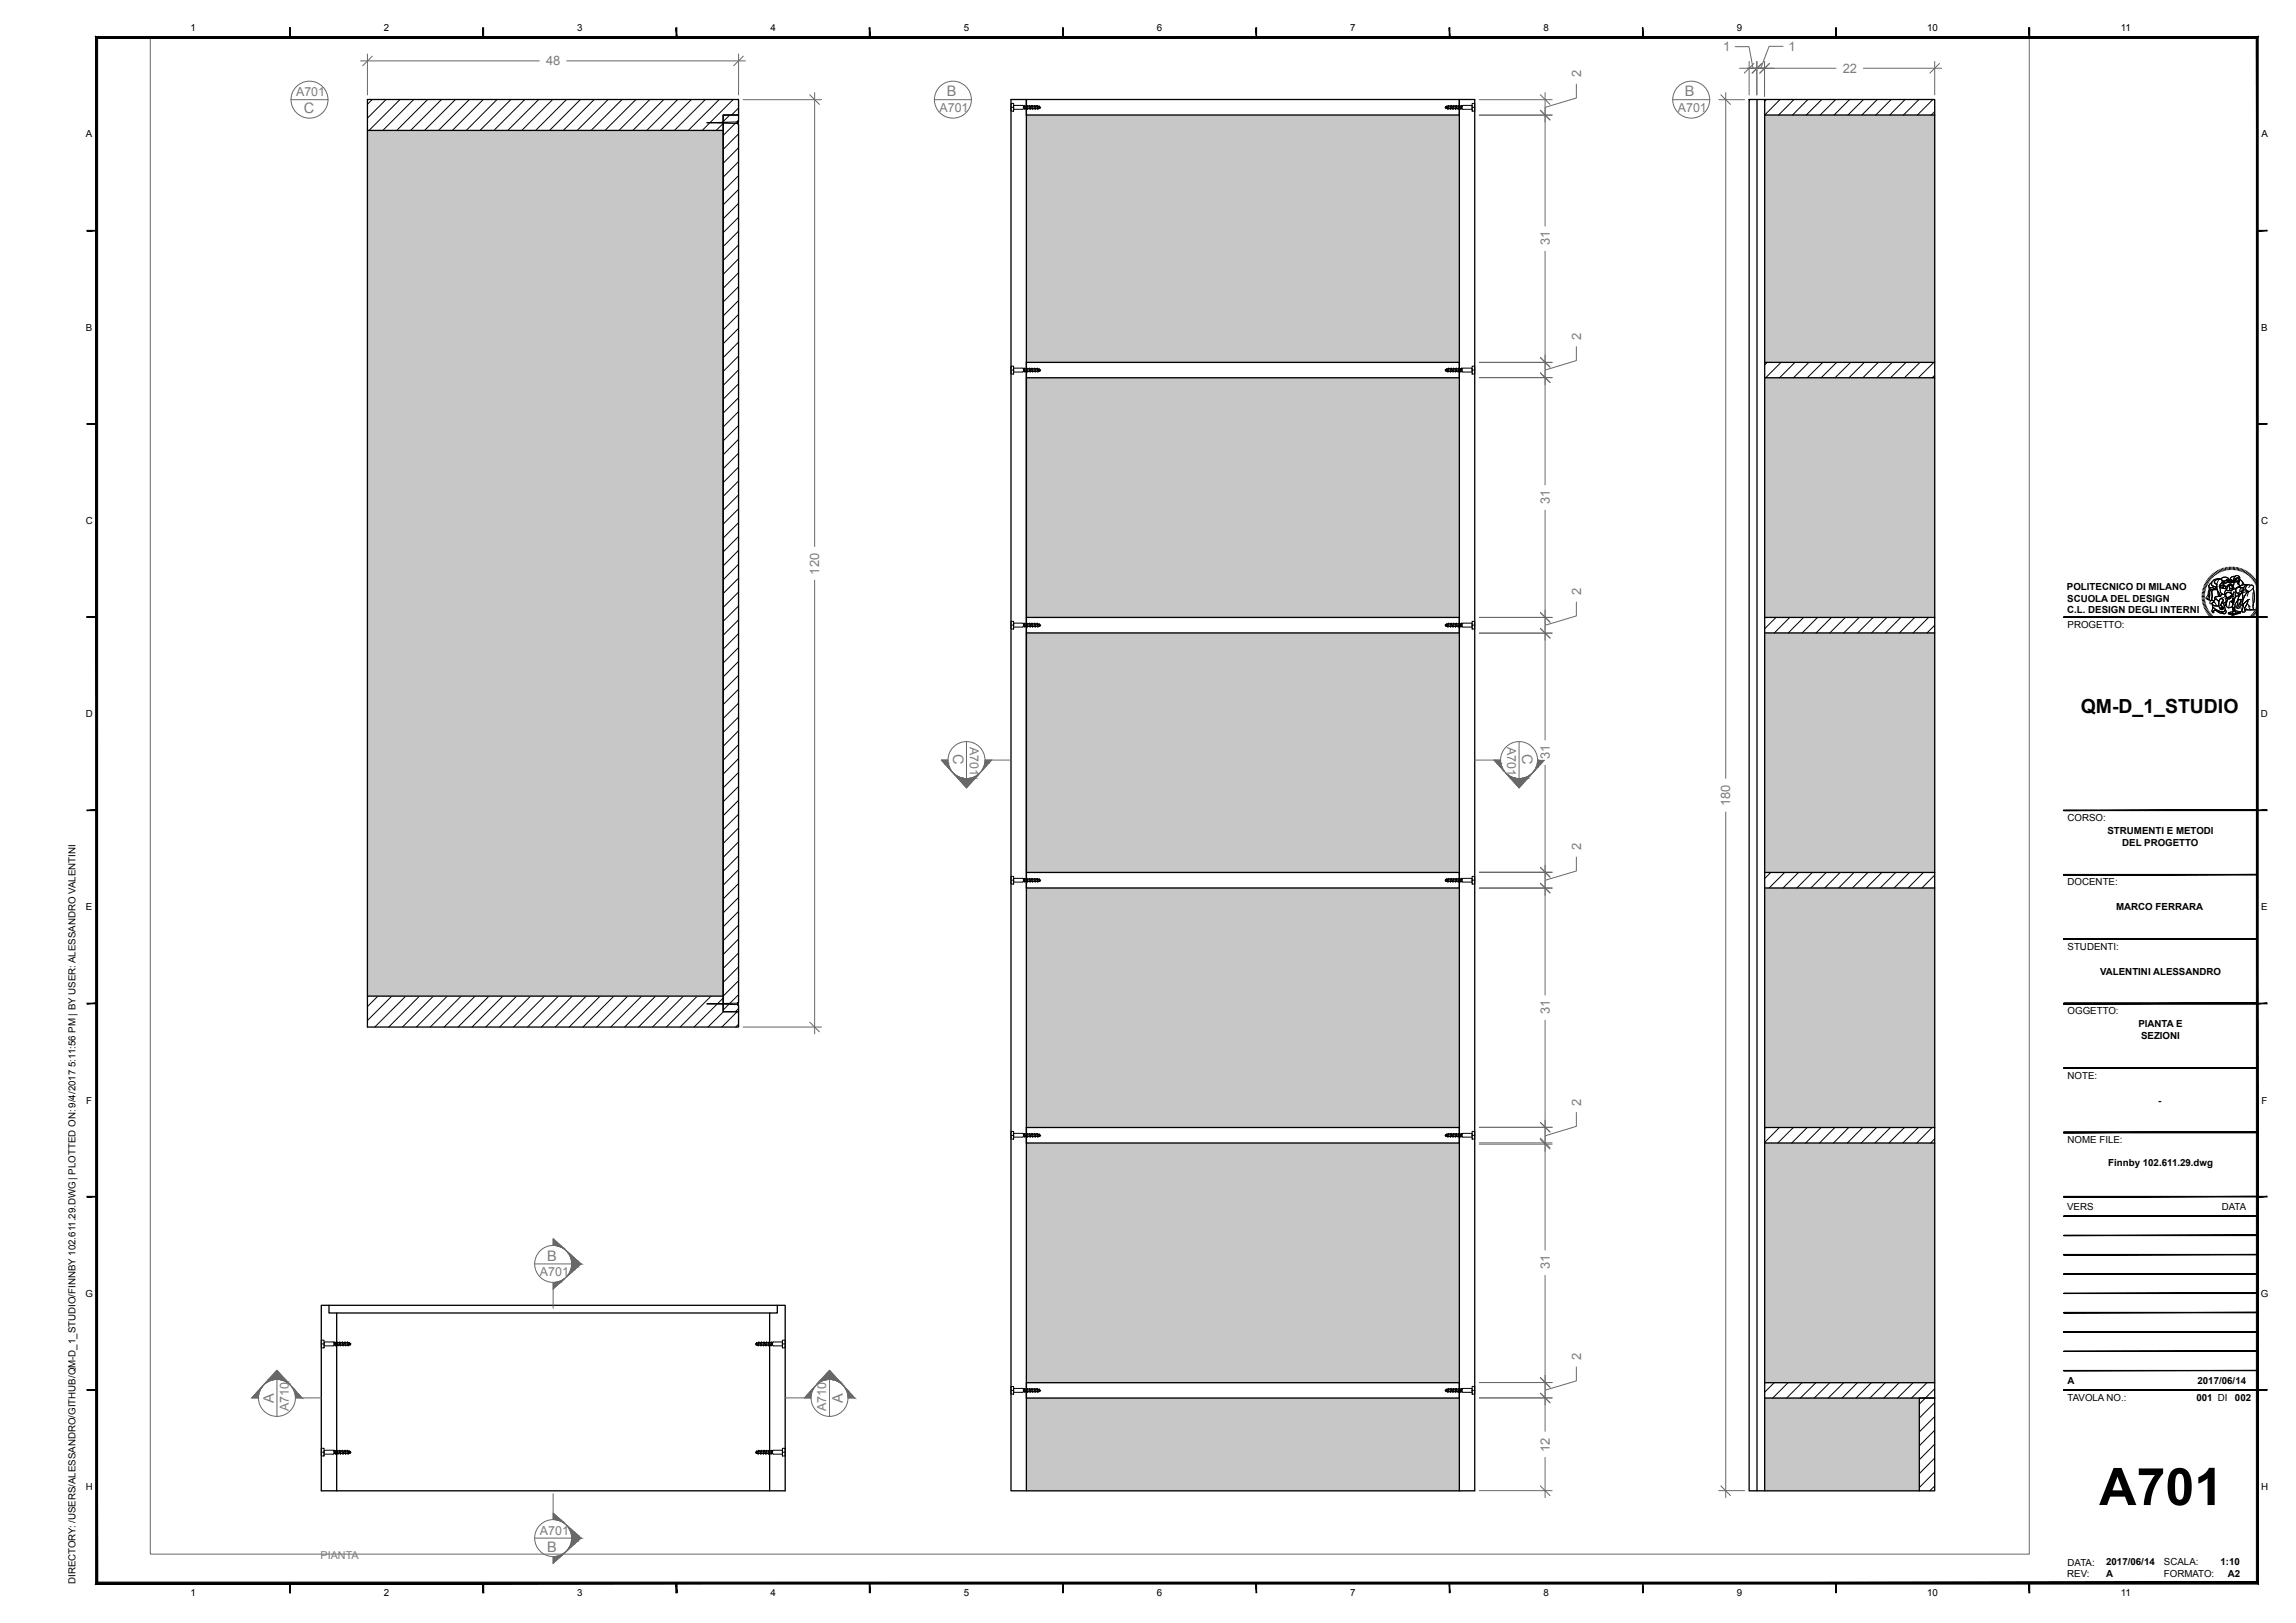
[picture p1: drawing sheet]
<svg xmlns="http://www.w3.org/2000/svg" width="594mm" height="420mm" viewBox="0 0 594 420" stroke-linecap="round" stroke-linejoin="round" font-family="sans-serif">
<defs><g id="words">
<text font-size="13.4" x="543.1" y="389.5">A701</text>
<text font-size="5" x="538.3" y="184.4">QM-D_1_STUDIO</text>
<g font-size="3.8" fill="#7c7c7c">
<text x="78.6" y="29.3">C</text>
<text x="245" y="24.9">B</text>
<text x="435.9" y="24.9">B</text>
<text x="246.6" y="195.2" transform="rotate(90 246.6 195.2)">C</text>
<text x="393.8" y="195.2" transform="rotate(90 393.8 195.2)">C</text>
<text x="141.5" y="326.2">B</text>
<text x="70.8" y="363.1" transform="rotate(-90 70.8 363.1)">A</text>
<text x="218.1" y="363.1" transform="rotate(-90 218.1 363.1)">A</text>
<text x="141.5" y="401.5">B</text>
</g>
<g font-size="3.4" fill="#7c7c7c">
<text x="141.3" y="16.9">48</text>
<text x="445.8" y="13.3">1</text>
<text x="462.7" y="13.2">1</text>
<text x="409" y="20" transform="rotate(-90 409 20)">2</text>
<text x="476.7" y="18.9">22</text>
<text x="400.9" y="63.4" transform="rotate(-90 400.9 63.4)">31</text>
<text x="409" y="88" transform="rotate(-90 409 88)">2</text>
<text x="400.9" y="130.4" transform="rotate(-90 400.9 130.4)">31</text>
<text x="211.9" y="148.7" transform="rotate(-90 211.9 148.7)">120</text>
<text x="409" y="154.1" transform="rotate(-90 409 154.1)">2</text>
<text x="400.9" y="196.4" transform="rotate(-90 400.9 196.4)">31</text>
<text x="447.7" y="208.7" transform="rotate(-90 447.7 208.7)">180</text>
<text x="409" y="220.1" transform="rotate(-90 409 220.1)">2</text>
<text x="400.9" y="262.4" transform="rotate(-90 400.9 262.4)">31</text>
<text x="409" y="286.1" transform="rotate(-90 409 286.1)">2</text>
<text x="400.9" y="328.4" transform="rotate(-90 400.9 328.4)">31</text>
<text x="409" y="352" transform="rotate(-90 409 352)">2</text>
<text x="400.9" y="375.7" transform="rotate(-90 400.9 375.7)">12</text>
</g>
<g font-size="3.2" fill="#7c7c7c">
<text x="76.6" y="24.9">A701</text>
<text x="243.1" y="28.9">A701</text>
<text x="434.1" y="28.9">A701</text>
<text x="250.9" y="193.2" transform="rotate(90 250.9 193.2)">A701</text>
<text x="389.9" y="193.2" transform="rotate(90 389.9 193.2)">A701</text>
<text x="139.7" y="330.2">A701</text>
<text x="74.7" y="365.2" transform="rotate(-90 74.7 365.2)">A710</text>
<text x="213.8" y="365.2" transform="rotate(-90 213.8 365.2)">A710</text>
<text x="139.7" y="397.2">A701</text>
</g>
<text font-size="2.8" fill="#7c7c7c" x="82.9" y="403.5">PIANTA</text>
<g font-size="2.5">
<text x="49.3" y="8.1">1</text>
<text x="99.3" y="8.1">2</text>
<text x="149.3" y="8.1">3</text>
<text x="199.3" y="8.1">4</text>
<text x="249.3" y="8.1">5</text>
<text x="299.3" y="8.1">6</text>
<text x="349.3" y="8.1">7</text>
<text x="399.3" y="8.1">8</text>
<text x="449.3" y="8.1">9</text>
<text x="498.6" y="8.1">10</text>
<text x="548.7" y="8.1">11</text>
<text x="22.2" y="35.6">A</text>
<text x="585.1" y="35.6">A</text>
<text x="22.2" y="85.6">B</text>
<text x="585" y="85.6">B</text>
<text x="22.2" y="135.6">C</text>
<text x="585" y="135.6">C</text>
<text x="534.7" y="152.7">POLITECNICO DI MILANO</text>
<text x="534.8" y="155.7">SCUOLA DEL DESIGN</text>
<text x="534.8" y="158.7">C.L. DESIGN DEGLI INTERNI</text>
<text x="534.9" y="162.5">PROGETTO:</text>
<text x="22.2" y="185.6">D</text>
<text x="584.9" y="185.6">D</text>
<text x="534.9" y="212.5">CORSO:</text>
<text x="545.2" y="215.9">STRUMENTI E METODI</text>
<text x="549" y="218.9">DEL PROGETTO</text>
<text x="534.9" y="229.1">DOCENTE:</text>
<text x="22.2" y="235.6">E</text>
<text x="547.5" y="235.6">MARCO FERRARA</text>
<text x="585" y="235.6">E</text>
<text x="534.9" y="245.8">STUDENTI:</text>
<text x="543.3" y="252.2">VALENTINI ALESSANDRO</text>
<text x="534.9" y="262.5">OGGETTO:</text>
<text x="553.2" y="265.9">PIANTA E</text>
<text x="553.9" y="268.9">SEZIONI</text>
<text x="534.9" y="279.1">NOTE:</text>
<text x="22.3" y="285.6">F</text>
<text x="558.4" y="285.6">-</text>
<text x="585.1" y="285.6">F</text>
<text x="534.9" y="295.8">NOME FILE:</text>
<text x="545.4" y="301.7">Finnby 102.611.29.dwg</text>
<text x="534.8" y="313.1">VERS</text>
<text x="574.8" y="313.1">DATA</text>
<text x="22.1" y="335.6">G</text>
<text x="584.9" y="335.6">G</text>
<text x="534.9" y="358.1">A</text>
<text x="568.5" y="358.1">2017/06/14</text>
<text x="534.9" y="362.6">TAVOLA NO.:</text>
<text x="568.3" y="362.6">001 DI</text>
<text x="578.2" y="362.6">002</text>
<text x="22.2" y="385.6">H</text>
<text x="585" y="385.6">H</text>
<text x="534.9" y="405.1">DATA:</text>
<text x="544.9" y="405.1">2017/06/14</text>
<text x="559.8" y="405.1">SCALA:</text>
<text x="574.4" y="405.1">1:10</text>
<text x="19.5" y="409.9" transform="rotate(-90 19.5 409.9)">DIRECTORY: /USERS/ALESSANDRO/GITHUB/QM-D_1_STUDIO/FINNBY 102.611.29.DWG | PLOTTED ON: 9/4/2017 5:11:56 PM | BY USER: ALESSANDRO VALENTINI</text>
<text x="49.3" y="413.1">1</text>
<text x="99.3" y="413.1">2</text>
<text x="149.3" y="413.1">3</text>
<text x="199.3" y="413.1">4</text>
<text x="249.3" y="413.1">5</text>
<text x="299.3" y="413.1">6</text>
<text x="349.3" y="413.1">7</text>
<text x="399.3" y="413.1">8</text>
<text x="449.3" y="413.1">9</text>
<text x="498.6" y="413.1">10</text>
<text x="534.8" y="408">REV:</text>
<text x="544.9" y="408.1">A</text>
<text x="548.7" y="413.1">11</text>
<text x="559.8" y="408.1">FORMATO:</text>
<text x="576.3" y="408.1">A2</text>
</g>
</g></defs>
<g fill="none" stroke="#000" stroke-width=".34">
<path d="M95.1 33.8h92M187.1 33.8v-4h4v-4.1h-96v240.1h96v-4h-4v-4h-92M187.1 33.8v224M191.1 31.4v-1.6h-4v232h4v-1.6M191.1 32.2v227.2M261.6 25.7h119.9v360.1h-119.9zM265.5 29.8h112M265.5 25.7v360.1M377.5 25.7v360.1M452.5 25.7h48v360.1h-48zM454.6 25.7v360.1M456.5 29.8h44"/>
<path d="M456.5 25.7v360.1M265.5 97.8h112M377.5 93.8h-112v136h112M456.5 97.8h44M456.5 93.8h44M265.5 159.8h112M456.5 159.8h44M265.5 163.8h112M456.5 163.8h44M265.5 225.8h112M456.5 229.8h44M456.5 225.8h44"/>
<path d="M265.5 295.8h112M265.5 291.8h112M456.5 295.8h44M456.5 291.8h44M85.1 337.8h116M87.1 339.8h112M265.5 357.8h112M456.5 357.8h44M265.5 361.8h112M456.5 361.8h44h-4v24M87.1 385.8v-46h-2v-2h-2v48h120v-48h-2v2h-2v46"/>
</g>
<g fill="#c7c7c7" stroke="#c7c7c7" stroke-width=".26">
<path d="M265.5 29.8l112 64h-112z"/>
<path d="M265.5 29.8h112v64z"/>
<path d="M456.5 361.8l40 24h-40z"/>
<path d="M456.5 361.8h40v24z"/>
<path d="M456.5 295.8l44 62h-44z"/>
<path d="M456.5 295.8h44v62z"/>
<path d="M456.5 229.8l44 62h-44z"/>
<path d="M456.5 229.8h44v62z"/>
<path d="M456.5 163.8l44 62h-44z"/>
<path d="M456.5 163.8h44v62z"/>
<path d="M456.5 97.8l44 62h-44z"/>
<path d="M456.5 97.8h44v62z"/>
<path d="M456.5 29.8l44 64h-44z"/>
<path d="M456.5 29.8h44v64z"/>
<path d="M265.5 361.8l112 24h-112z"/>
<path d="M265.5 361.8h112v24z"/>
<path d="M265.5 295.8l112 62h-112z"/>
<path d="M265.5 295.8h112v62z"/>
<path d="M265.5 229.8l112 62h-112z"/>
<path d="M265.5 229.8h112v62z"/>
<path d="M265.5 163.8l112 62h-112z"/>
<path d="M265.5 163.8h112v62z"/>
<path d="M265.5 97.8l112 62h-112z"/>
<path d="M265.5 97.8h112v62z"/>
<path d="M95.1 33.8l92 224h-92z"/>
<path d="M95.1 33.8h92v224z"/>
</g>
<g fill="none" stroke="#000" stroke-width=".26">
<path d="M96.3 25.7l-1.2 1.3M99.9 25.7l-4.8 4.9M103.5 25.7l-8 8.1M107 25.7l-8 8.1M110.6 25.7l-8 8.1M114.2 25.7l-8 8.1M117.8 25.7l-8 8.1M121.4 25.7l-8 8.1M125 25.7l-8 8.1M128.6 25.7l-8 8.1M132.2 25.7l-8 8.1M135.8 25.7l-8 8.1"/>
<path d="M139.4 25.7l-8 8.1M143 25.7l-8 8.1M146.6 25.7l-8 8.1M150.2 25.7l-8 8.1M153.7 25.7l-8 8.1M157.3 25.7l-8 8.1M160.9 25.7l-8 8.1M164.5 25.7l-8 8.1M168.1 25.7l-8 8.1M171.7 25.7l-8 8.1M175.3 25.7l-8 8.1M178.9 25.7l-8 8.1"/>
<path d="M182.5 25.7l-8 8.1M186.1 25.7l-8 8.1M187.1 32l-1.8 1.8M188.8 29.8l-1.7 1.7M189.7 25.7l-8 8.1M190.9 31.5v.5l-8-.2 8-.3v-.1h.2v.8h-.2v-.2M191.1 28l-1.8 1.8M191.1 31.1l-4 4M191.1 34.6l-4 4.1M191.1 38.2l-4 4.1M261.6 26.8h.6v2h-.6zM261.6 27.8h.6"/>
<path d="M262.2 27.3h2.4l.2 .1v.7l-.2 .2h-2.4zM264.8 28.1h.2M264.8 27.4h.1M264.8 27.4l.2-.1 .2 .1M264.8 27.4l.2 .7 .2 .2 .1-.2M265 27.3l.2 1M265.2 27.4l.1 .7M265.2 27.4h.3M265.3 28.1h.4M265.5 27.4l.2-.1 .1 .1M265.5 27.4l.2 .7M265.7 28.1l.1 .2 .2-.2"/>
<path d="M265.7 27.3l.1 1M265.8 27.4l.2 .7M265.8 27.4h.4M266 28.1h.3M266.2 27.4l.1-.1 .2 .1M266.2 27.4l.1 .7M266.3 28.1l.2 .2 .2-.2M266.3 27.3l.2 1M266.5 27.4l.2 .7M266.5 27.4h.3M266.7 28.1h.3M266.8 27.4l.2-.1 .1 .1"/>
<path d="M266.8 27.4l.2 .7M267 28.1l.1 .2 .2-.2M267 27.3l.1 1M267.1 27.4l.2 .7M267.1 27.4h.4M267.3 28.1h.4M267.5 27.4l.2-.1 .1 .1M267.5 27.4l.2 .7M267.7 28.1l.1 .2 .2-.2M267.7 27.3l.1 1M267.8 27.4l.2 .7M267.8 27.4h.4"/>
<path d="M268 28.1h.3M268.2 27.4l.1-.1 .2 .1M268.2 27.4l.1 .7M268.3 28.1l.2 .2 .2-.2M268.3 27.3l.2 1M268.5 27.4l.2 .7M268.5 27.4l.3 .2M268.8 27.6l.1-.2v.2M268.8 27.6l.2 .5 .1-.2M268.9 28l-.2 .1M268.9 27.4l.1 .7M268.9 27.6l.4 .2-.2 .1z"/>
<path d="M373.8 27.8l.3-.2-.1 .3zM374.2 28l.2 .1M374.2 27.4l-.1 .7M374.3 27.6l-.1-.2-.1 .2M374.3 27.6l-.2 .5-.1-.2M374.4 28.1l.2 .2 .2-.2M374.6 27.4l.2-.1 .1 .1M374.6 27.4l-.2 .7M374.6 27.4l-.3 .2M374.8 28.1h.3M374.8 27.3l-.2 1M374.9 27.4h.4"/>
<path d="M374.9 27.4l-.1 .7M375.1 28.1l.2 .2 .1-.2M375.3 27.4l.1-.1 .2 .1M375.3 27.4l-.2 .7M375.4 28.1h.3M375.4 27.3l-.1 1M375.6 27.4h.3M375.6 27.4l-.2 .7M375.7 28.1l.2 .2 .2-.2M375.9 27.4l.2-.1 .1 .1M375.9 27.4l-.2 .7M376.1 28.1h.3"/>
<path d="M376.1 27.3l-.2 1M376.2 27.4h.4M376.2 27.4l-.1 .7M376.4 28.1l.2 .2 .1-.2M376.6 27.4l.1-.1 .2 .1M376.6 27.4l-.2 .7M376.7 28.1h.4M376.7 27.3l-.1 1M376.9 27.4h.4M376.9 27.4l-.2 .7M377.1 28.1l.2 .2 .1-.2M377.3 27.4l.1-.1 .2 .1"/>
<path d="M377.3 27.4l-.2 .7M377.4 28.1h.4M377.4 27.3l-.1 1M377.6 27.4h.3M377.6 27.4l-.2 .7M377.9 27.4l.2-.1 .1 .1M377.9 27.4l-.1 .7M378.1 28.1h.2M378.1 27.3l-.2 1M378.2 27.4l-.1 .7-.2 .2-.1-.2M378.2 27.4h.1M378.4 27.3h2.5v1h-2.5l-.1-.2v-.7z"/>
<path d="M380.9 26.8h.6v2h-.6zM380.9 27.8h.6M457 25.7l-.5 .5M460.5 25.7l-4 4.1M464.1 25.7l-4 4.1M467.7 25.7l-4 4.1M471.3 25.7l-4 4.1M474.9 25.7l-4 4.1M478.5 25.7l-4 4.1M482.1 25.7l-4 4.1M485.7 25.7l-4 4.1M489.3 25.7l-4 4.1"/>
<path d="M492.9 25.7l-4 4.1M496.5 25.7l-4.1 4.1M500.1 25.7l-4.1 4.1M500.5 28.9l-.9 .9M191.1 41.8l-4 4.1M191.1 45.4l-4 4.1M191.1 49l-4 4M191.1 52.6l-4 4M191.1 56.2l-4 4M191.1 59.8l-4 4M191.1 63.4l-4 4M191.1 67l-4 4"/>
<path d="M191.1 70.6l-4 4M191.1 74.2l-4 4M191.1 77.8l-4 4M191.1 81.4l-4 4M191.1 85l-4 4M191.1 88.5l-4 4.1M191.1 92.1l-4 4M191.1 95.7l-4 4M191.1 99.3l-4 4M261.6 94.8h.6v2h-.6zM261.6 95.8h.6M262.2 95.3h2.4l.2 .1v.7l-.2 .2h-2.4z"/>
<path d="M264.8 96.1h.2M264.8 95.4h.1M264.8 95.4l.2-.1 .2 .1M264.8 95.4l.2 .7 .2 .2 .1-.2M265 95.3l.2 1M265.2 95.4l.1 .7M265.2 95.4h.3M265.3 96.1h.4M265.5 95.4l.2-.1 .1 .1M265.5 95.4l.2 .7M265.7 96.1l.1 .2 .2-.2M265.7 95.3l.1 1"/>
<path d="M265.8 95.4l.2 .7M265.8 95.4h.4M266 96.1h.3M266.2 95.4l.1-.1 .2 .1M266.2 95.4l.1 .7M266.3 96.1l.2 .2 .2-.2M266.3 95.3l.2 1M266.5 95.4l.2 .7M266.5 95.4h.3M266.7 96.1h.3M266.8 95.4l.2-.1 .1 .1M266.8 95.4l.2 .7"/>
<path d="M267 96.1l.1 .2 .2-.2M267 95.3l.1 1M267.1 95.4l.2 .7M267.1 95.4h.4M267.3 96.1h.4M267.5 95.4l.2-.1 .1 .1M267.5 95.4l.2 .7M267.7 96.1l.1 .2 .2-.2M267.7 95.3l.1 1M267.8 95.4l.2 .7M267.8 95.4h.4M268 96.1h.3"/>
<path d="M268.2 95.4l.1-.1 .2 .1M268.2 95.4l.1 .7M268.3 96.1l.2 .2 .2-.2M268.3 95.3l.2 1M268.5 95.4l.2 .7M268.5 95.4l.3 .2M268.8 95.6l.1-.2v.2M268.8 95.6l.2 .5 .1-.2M268.9 96l-.2 .1M268.9 95.4l.1 .7M268.9 95.6l.4 .2-.2 .1zM373.8 95.8l.3-.2-.1 .3z"/>
<path d="M374.2 96l.2 .1M374.2 95.4l-.1 .7M374.3 95.6l-.1-.2-.1 .2M374.3 95.6l-.2 .5-.1-.2M374.4 96.1l.2 .2 .2-.2M374.6 95.4l.2-.1 .1 .1M374.6 95.4l-.2 .7M374.6 95.4l-.3 .2M374.8 96.1h.3M374.8 95.3l-.2 1M374.9 95.4h.4M374.9 95.4l-.1 .7"/>
<path d="M375.1 96.1l.2 .2 .1-.2M375.3 95.4l.1-.1 .2 .1M375.3 95.4l-.2 .7M375.4 96.1h.3M375.4 95.3l-.1 1M375.6 95.4h.3M375.6 95.4l-.2 .7M375.7 96.1l.2 .2 .2-.2M375.9 95.4l.2-.1 .1 .1M375.9 95.4l-.2 .7M376.1 96.1h.3M376.1 95.3l-.2 1"/>
<path d="M376.2 95.4h.4M376.2 95.4l-.1 .7M376.4 96.1l.2 .2 .1-.2M376.6 95.4l.1-.1 .2 .1M376.6 95.4l-.2 .7M376.7 96.1h.4M376.7 95.3l-.1 1M376.9 95.4h.4M376.9 95.4l-.2 .7M377.1 96.1l.2 .2 .1-.2M377.3 95.4l.1-.1 .2 .1M377.3 95.4l-.2 .7"/>
<path d="M377.4 96.1h.4M377.4 95.3l-.1 1M377.6 95.4h.3M377.6 95.4l-.2 .7M377.9 95.4l.2-.1 .1 .1M377.9 95.4l-.1 .7M378.1 96.1h.2M378.1 95.3l-.2 1M378.2 95.4l-.1 .7-.2 .2-.1-.2M378.2 95.4h.1M378.4 95.3h2.5v1h-2.5l-.1-.2v-.7zM380.9 94.8h.6v2h-.6z"/>
<path d="M380.9 95.8h.6M457.2 93.8l-.7 .6M460.8 93.8l-4 4M464.4 93.8l-4 4M468 93.8l-4 4M471.6 93.8l-4 4M475.2 93.8l-4.1 4M478.8 93.8l-4.1 4M482.3 93.8l-4 4M485.9 93.8l-4 4M489.5 93.8l-4 4M493.1 93.8l-4 4"/>
<path d="M496.7 93.8l-4 4M500.3 93.8l-4 4M500.5 97.1l-.6 .7M191.1 102.9l-4 4M191.1 106.5l-4 4M191.1 110.1l-4 4M191.1 113.7l-4 4M191.1 117.3l-4 4M191.1 120.9l-4 4M191.1 124.5l-4 3.9M191.1 128.1l-4 3.9M191.1 131.7l-4 3.9"/>
<path d="M191.1 135.3l-4 3.9M191.1 138.8l-4 4M191.1 142.4l-4 4M191.1 146l-4 4M191.1 149.6l-4 4M191.1 153.2l-4 4M191.1 156.8l-4 4M459.5 159.8l-3 2.9M463 159.8l-4 4M466.6 159.8l-4 4M470.2 159.8l-4 4M473.8 159.8l-4 4"/>
<path d="M477.4 159.8l-4 4M481 159.8l-4 4M484.6 159.8l-4 4M488.2 159.8l-4 4M491.8 159.8l-4 4M495.4 159.8l-4 4M499 159.8l-4.1 4M569.7 154h.6M569.7 154.4h.6M569.7 153.6l.7 .1M569.7 153.3l.7 .1M569.8 152.9l.7 .2"/>
<path d="M569.9 152.6l.6 .1M570 152.2l.6 .3M570.1 151.9l.6 .2M570.2 151.6l.6 .2M570.3 151.2l.7 .3M570.3 154.7h-.6M570.4 155l-.7 .1M570.4 155.3l-.7 .1M570.5 155.7l-.7 .1M570.5 150.9l.6 .3M570.5 156l-.6 .1M570.6 156.3l-.6 .2"/>
<path d="M570.7 150.6l.6 .3M570.7 156.6l-.6 .2M570.8 156.9l-.6 .3M570.8 150.3l.6 .4M570.9 157.2l-.6 .3M571.1 150l.5 .4M571.1 157.5l-.6 .3M571.2 157.8l-.6 .3M571.3 149.7l.5 .4M571.4 158.1l-.6 .3M571.5 149.4l.5 .5M571.6 152l.9 .1a.53 .53 0 0 0 .8-.1l.2-.1 .1 .6-1.1 .1a.6 .6 0 0 1-1-.5z"/>
<path d="M571.6 152v.5M571.6 158.3l-.6 .4M571.7 152.5l-.3 .8v1l-.4 .7 .4 .2M571.7 149.2l.5 .4M571.8 158.6l-.6 .4M571.8 151l.4-.2v.3a.88 .88 0 0 0 .9 .8l.3 .1a.59 .59 0 0 1-.9 .1h-.6a.5 .5 0 0 1-.5-.4 .5 .5 0 0 1 .3-.6zM572 152.5l.5 .1-.3 .6v2.1l-.3 .1-.5-.3 .2-.7 .1-1.2zM572 152.5l-.3 .5-.1 1.6-.2 .6 .7 .2M572 148.9l.5 .5M572 158.8l-.6 .5M572.2 150.8l-.5 .3a.5 .5 0 0 0-.3 .6 .5 .5 0 0 0 .5 .4h.6a.53 .53 0 0 0 .8-.1l.2-.1M572.2 159.1l-.5 .5"/>
<path d="M572.2 156.1a1.2 1.2 0 0 0 1.8 .5M572.2 148.7l.5 .5M572.3 150.5l.5-.5 1.4-.2a.96 .96 0 0 0-1.2 1l.6 .4-.1 .7-.5-.1a.8 .8 0 0 1-.8-.7zM572.4 156.5l.9 .3 .7-.2 .2 .6 .2 .2v.2l.3-.2 .1 .4-.1-.5 .3 .4 .1-.1-.2-.4 .4 .2-.2-.3a.55 .55 0 0 1-.4-.8l.1-.3 .4 .1 .3 1a.84 .84 0 0 1-.1 1.1 .84 .84 0 0 1-1.1 0l-1.8-1zM572.4 156.5l.1 .5 .5 .5 2.1 1.1M572.4 159.4l-.5 .4M572.5 152.6h.2a.94 .94 0 0 1 1.3 .7l.1 .9-.3 .2a.6 .6 0 0 0-.8 .6l.1 .1a.45 .45 0 0 1-.5 .4 .45 .45 0 0 1-.4-.5v-1.8zM572.5 152.6l-.3 .6 .1 2.2M572.5 157.2l.5 .3a2.53 2.53 0 0 0 2.5 .7l.2-.5a.66 .66 0 0 1 .1 1 .66 .66 0 0 1-1 0l-1.3-.5a.43 .43 0 0 0-.5-.3 .43 .43 0 0 0-.3 .4v.2a.64 .64 0 0 1-.2-1.1zM572.5 148.4l.4 .6M572.5 157.2a1.05 1.05 0 0 0-.1 1.3h.3l.1-.2-.2-.1a.5 .5 0 0 1 .4-.3 .5 .5 0 0 1 .5 .3l.6 .3a1.58 1.58 0 0 0 1.8 0l-.2-.8M572.7 159.6l-.5 .5"/>
<path d="M572.7 155.6a.52 .52 0 0 0-.8-.1 .52 .52 0 0 0 .1 .8 .76 .76 0 0 1 .7-.4 .76 .76 0 0 1 .7 .5M572.8 148.2l.4 .6M572.9 159.8l-.4 .5M572.9 154.7l1.2-.5 .4 .1a.53 .53 0 0 1 .3-.5 .53 .53 0 0 1 .5 0l.5 .5a1 1 0 0 1 .3 1.3 1 1 0 0 1-1.3 .4l.2-.4a.43 .43 0 0 0 .1-.6 .43 .43 0 0 0-.6-.1l-.4 .7-.8-.6-.2 .2zM572.9 155.3l.5-.2a1.18 1.18 0 0 1 .6 1.5 1.22 1.22 0 0 1-1.8-.5l.7-.2-.2-.3zM573.1 148l.4 .6M573.1 160l-.4 .5M573.2 150.1a1.04 1.04 0 0 1 1.8 .4l-.3 .5a1.02 1.02 0 0 0-.3 1.5 1.1 1.1 0 0 0 .7 1.3 .6 .6 0 0 0-.7 .6l-.3-.2 .1-.5-.6-1v-1.5l-.3-.1a.54 .54 0 0 1-.4-.4 .54 .54 0 0 1 .3-.6zM573.3 154.9l.8 .7M573.3 155l-.5 .4 .1 .5M573.4 147.8l.3 .6M573.6 152.5h-2l-.2 .2a3 3 0 0 1-.7 2.1l.3 .2"/>
<path d="M573.7 147.6l.3 .7M573.7 152.9l.2 1.4M573.9 150.1l-.3 .9-.1 1.2 .7 1.5a.34 .34 0 0 0-.2 .5 .34 .34 0 0 0 .5 .1 .34 .34 0 0 0 .2-.4l.4-.1a1.1 1.1 0 0 1-.7-1.4 1.35 1.35 0 0 1 .5-1.6 .88 .88 0 0 0-1.2-1l-.8 .2-.7 .6v.5a.88 .88 0 0 0 .9 .8h.3M574 147.5l.3 .6M574.1 154.2l-.3 .2a.6 .6 0 0 0-.8 .6l.1 .2M574.2 149.8a.96 .96 0 0 0-1.2 1l.5 .4M574.3 155.1a.4 .4 0 0 1 .4-.2 .4 .4 0 0 1 .3 .2h.1a.29 .29 0 0 1 .1 .4 .29 .29 0 0 1-.3 .2l-.2 .6a.55 .55 0 0 0 .4 .8l.2 .2-.4-.1 .2 .5-.4-.4 .2 .5-.2-.4-.3 .2v-.2l-.2-.2-.2-.6 .1-1zM574.3 147.3l.3 .7M574.5 151.7l.3-.2a.39 .39 0 0 1 .7 .1l-.4 .3 .2 .3h-.6zM574.5 151.1l.9-.3-.1 .6-1.2 .4zM574.5 151.7l.1 .4 .7 .1M574.6 149.9l.6-.5h.9a.49 .49 0 0 1 .4 .8 .7 .7 0 0 0-1 .2l-.6-.1"/>
<path d="M574.7 147.2l.2 .6M574.8 149.6l.4-.2h.7l.6 .3a.26 .26 0 0 1 .2 .2 .26 .26 0 0 1-.3 .3l-.3-.2-.5 .4-.5-.1a.44 .44 0 0 1-.4-.2 .44 .44 0 0 1 .1-.5zM574.9 150.2l.4 .2 .7-.2 .1-.2 .3 .2-.2 .5-.4 .3-.4-.2-.6 .1zM575 147.1l.2 .7M575.1 153.8l.6 .2 .2 .4a.86 .86 0 0 1-.1 1.4M575.2 151.7h.9l-.3 .1a.37 .37 0 0 1-.3 .6 .37 .37 0 0 1-.3-.6zM575.2 156.1l.3 1a.78 .78 0 0 1 .1 .9 .78 .78 0 0 1-.9 .3M575.2 151.4l.3 .2M575.3 151.1v.3l-1.1 .4M575.3 154.7l-.7 .2M575.3 147l.2 .6M575.4 150.8l-.3 .5"/>
<path d="M575.5 154.4l.8 .4M575.6 151.7h.5l-.3 .1a.37 .37 0 0 1-.3 .6 .37 .37 0 0 1-.3-.6l.1-.2 .3 .1-.1 .1M575.6 154.8a.71 .71 0 0 1 .2 .9 .71 .71 0 0 1-.9 .3M575.7 153.8l.6-.5 .6 .1a.73 .73 0 0 1 .6 .8h-.4l-1 .6v-.3zM575.7 154l.1-.3a.98 .98 0 0 1 1.6 .1 .27 .27 0 0 1 .1 .4 .27 .27 0 0 1-.4 0l-1 .5 .6 .3 .5-.2v-.4a.44 .44 0 0 0 .3-.5 .44 .44 0 0 0-.3-.4l-1-.2-.5 .7-.2-.1 .3-1.1 .2-.2 .2 .2h1.1l.5-.3v-.4l.6 .2-.1 .4a.73 .73 0 0 1 0 1.1l.2 .5-.1 .2-.3 .4-.4 .2-.2 .5-.2-.1a.26 .26 0 0 0 .1 .4 .26 .26 0 0 0 .3-.1l-.1 .4 .3-.2-.2 .3a.92 .92 0 0 1-1.1 1l-.9-.7 .3-.5 .2-1.1M575.7 156.6l.8 .7M575.7 146.9l.1 .7M575.9 150.7l.1 .1M576 150.3l.2 .1M576 156l.1 .9M576 152.6l-.4 .6-.1 .7M576.1 146.8l.1 .7"/>
<path d="M576.1 150.4h.1M576.1 154.7l1.2-.5-.1 .6-.5 .2-.5-.1zM576.1 155.5l-.1 .6-.5 .7M576.4 150.5l.8-.1a.24 .24 0 0 1 .3 .3 .24 .24 0 0 1-.4 .1zM576.4 150.2l-.2 .5-.4 .3-.4-.2-.6 .1M576.4 146.8l.1 .7M576.5 158.5l1.2-.2a2.38 2.38 0 0 1 1.9 0l-2 .6zM576.5 158.5l1.1 .4v.3l-1.1-.4zM576.5 151.3l.9-.1 .4 .8a.26 .26 0 0 1 0 .4 .26 .26 0 0 1-.4 0v-.8a.4 .4 0 0 0-.5-.3 .4 .4 0 0 0-.1 .6l.1 .3a.42 .42 0 0 1-.4 .6 .42 .42 0 0 1-.4-.4zM576.5 158.5a5.7 5.7 0 0 1 3.1-.2l-2 .6zM576.7 151.3l.5-.1 .4 .7a.64 .64 0 0 1-.1 .7 .64 .64 0 0 1-.7 .2zM576.8 146.7v.7"/>
<path d="M576.8 150.3a.44 .44 0 0 1 .6-.2 .44 .44 0 0 1 .2 .5l-.2 .1M576.8 154.8l.1 .1M576.9 150.1a.43 .43 0 0 1 .6 0 .43 .43 0 0 1 0 .6l-.3-.4v.2a.24 .24 0 0 1-.4-.1 .24 .24 0 0 1 .1-.3zM576.9 155.7l-.4 1.6 1.1-.2M576.9 154.4l.2 .1M576.9 154.7l.1 .1M577 154.5l-.1 .1M577 151.6h.1M577.1 151.5l-.2 .1M577.1 146.7v.7M577.2 155.5l.3 .1 .2-.5 .4-.2-.4 1.3v-.4l-.3 .1zM577.2 150.5h-.8h.2a.33 .33 0 0 0 .5 .4 .33 .33 0 0 0 .1-.6v.2"/>
<path d="M577.2 152.8v.7M577.3 154.3l-.1 .2a.48 .48 0 0 1-.4 .4 .48 .48 0 0 1-.5-.2M577.3 151.4l.2 .2-.1 .2M577.4 151.5a.42 .42 0 0 0-.6-.2 .42 .42 0 0 0 0 .6v.2a.46 .46 0 0 1-.1 .8 .46 .46 0 0 1-.6-.5l.2-.9 .4-.3h.7l.3 .7a.27 .27 0 0 1 .2 .5 .27 .27 0 0 1-.5 0v-.2M577.4 146.7v.7M577.5 151.9h-.1M577.5 151.7a.42 .42 0 0 1-.1 .6 .42 .42 0 0 1-.6-.1M577.5 152.5l-.2 .3h-.5M577.6 158.9l2-.6v.3l-2 .6zM577.6 158.9v.3M577.7 150.5a.46 .46 0 0 1 .2 .9l-.2 .3M577.7 155.1h.1"/>
<path d="M577.7 155.7l-.1 .5 .3-.2M577.7 150.1l.2 .4M577.8 152.1l-.1-.5 .2-.3a.43 .43 0 0 0 .1-.5 .43 .43 0 0 0-.3-.3l-.1-.3a.53 .53 0 0 1-.5-.6 .53 .53 0 0 1 .7-.4h.4l-.3 .6 .1 1 .3-.2v-.4l.2 .3 .5-.1-.1 .6 .1 .1 .1-.2 .5 .7-1.2 .7M577.8 146.7v.7M577.9 157.3l.2-.2 .2 1.1-.3-.6-.3 .7zM577.9 155.4l-.1 .3-.1-.2M577.9 153.1l-.2 1.4M577.9 152.3l.4 .3M578 154.3l-.3 .3v.5M578.1 149.2a.76 .76 0 0 1 1.2 0l.2 .3-.1 .8-.4 .8v-.7l.3-.5-.2-.5-.2 .2a.6 .6 0 0 0-.6 .8l-.3 .4-.1-1zM578.1 154.9l-.4 .2-.2 .5h-.3l.2 .3 .3-.1M578.1 153.2l-.4 .9"/>
<path d="M578.2 146.8l-.1 .7M578.2 149.2h-.5a.64 .64 0 0 0-.6 .7M578.3 150.2l.2 .3 .5-.1M578.3 149l1 .1 .2 .4-.3 1.4-.2 .2v-.7l.3-.4a.46 .46 0 0 0-.4-.5 .46 .46 0 0 0-.5 .3l-.2 .9-.2 .1-.1-1zM578.4 152.3l.1-.1a1.35 1.35 0 0 1 2 .3l-.1 .5a1.44 1.44 0 0 1-1.3 .8l-.7-.8zM578.4 149.7l.7-.3 .2 .6-.3 .4a.45 .45 0 0 1-.7 0 .45 .45 0 0 1 .1-.7zM578.5 154.3l.8-.1-.7 1.6a1.49 1.49 0 0 0-.4 1.4l-.2-.1-.3 .6-.2-.9zM578.5 149.9l.2 .1M578.5 154.3l-1 2.5 .2 .9 .4-.6 .2 1.4-.3-.9-.4 1 .1-.9M578.5 150.4h.1M578.5 153.3l-.2 .5 .1 .5 1-.2 .4-.5M578.5 146.8l-.1 .7"/>
<path d="M578.5 150h.1M578.6 150.3h.1M578.9 150.1l.2 .1M578.9 146.9l-.1 .6M579 155.2l.7-.1-.2 .9a1 1 0 0 0-.1 1.3h-.7zM579 150.2h.1M579.1 150.9l.4 .7M579.2 153.4h.1M579.2 151.8l1.3-.5h.6l-.6 .9zM579.2 146.9l-.1 .7M579.3 154.2l-.7 1.6a1.49 1.49 0 0 0-.4 1.4M579.4 153.3l-.3 .1"/>
<path d="M579.4 150l.7 .5 .5 .7-.4 .2a.66 .66 0 0 1-.9 0 .66 .66 0 0 1 0-1zM579.4 150l.7 .5 .2 .5M579.4 153.7h.1M579.6 147.1l-.2 .6M579.6 158.3v.3l-2 .6-1.1-.4v-.3M579.7 155.2l-.1 .8-.4 .4 .2 .9-.2 .1-.5-.1 .2-2M579.9 153.4l.2-.2 .1 .1v1.2a.5 .5 0 0 1-.1 .6 .5 .5 0 0 1-.5 .1h-.7l.4-1.1zM579.9 147.2l-.2 .6M580 153l-.1 .4M580 152.1h.3l.2 .4M580 150.8l.6 .5M580.1 155.1l-1.2 .1"/>
<path d="M580.2 156.5l-.2 .2 .3 .2M580.2 153.3v1.3l-.3 .9a1.81 1.81 0 0 0 0 2.1l.2 .1M580.2 147.3l-.2 .6M580.4 156.3l1.2-1.1-.1 .7-.5 1a1.11 1.11 0 0 0-.2 1.4l-.2 .1a.41 .41 0 0 1-.6-.1 .41 .41 0 0 1 .1-.6zM580.5 152.2a1.05 1.05 0 0 1 1.6-.7 .55 .55 0 0 1 .8 .1 .55 .55 0 0 1-.2 .8l-.3 .3a1.08 1.08 0 0 1-1 .5 1.08 1.08 0 0 1-.9-.7M580.5 152.5l-.9 1.2-.5 .1-.1-.2a.79 .79 0 0 1-.6-.7 .79 .79 0 0 1 .5-.8 .39 .39 0 0 1 .6 0 .39 .39 0 0 1-.1 .6h.1a.28 .28 0 0 0 .2 .4 .28 .28 0 0 0 .3-.3l.1-.4a.47 .47 0 0 0-.7-.5h-.5a.6 .6 0 0 0-.5 .9M580.5 154l.1 .6M580.6 147.5l-.3 .6M580.9 147.6l-.3 .6M581 153.2l-.9 .1M581 157.4l.6 .4M581.2 151.3l-1.3 .1-.6 .4"/>
<path d="M581.2 147.8l-.3 .5M581.4 156.2l.8 .9M581.4 151.4l.8 .1a.53 .53 0 0 1 .7 .1 .53 .53 0 0 1 0 .7l.2 .7a9.5 9.5 0 0 1-.2 4.1l.3 .7h-1.9a.37 .37 0 0 1-.5 0 .37 .37 0 0 1-.1-.4l.8-1.5 .1-.7-1.6 1.4a5.6 5.6 0 0 1 1.6-3.4l.3-.1a.92 .92 0 0 1-.9-.7 .92 .92 0 0 1 .4-1zM581.4 153.2a6.3 6.3 0 0 0-1.4 3.4l1.5-1.3 .5-.2M581.5 151.3a.93 .93 0 0 0-.5 1.1 .93 .93 0 0 0 .9 .7M581.5 148l-.4 .5M581.6 155.2l-.1 .7-.5 1a1.11 1.11 0 0 0-.2 1.4 .43 .43 0 0 1-.6 .1 .43 .43 0 0 1-.1-.6l.4-1.5M581.6 159.9l.5 .5M581.7 153.2l-.3 1.1M581.8 156.7l.1 .7 .5 .4M581.8 148.2l-.4 .5M581.9 159.7l.4 .5"/>
<path d="M582.1 151.7l-.3 .3M582.1 148.4l-.4 .5M582.1 159.5l.5 .4M582.4 148.6l-.5 .5M582.4 159.2l.4 .5M582.6 159l.5 .4M582.6 148.9l-.5 .5M582.8 158.8l.5 .4M582.9 153.4v3.3M582.9 149.1l-.5 .5M582.9 152.3a10.2 10.2 0 0 1 0 4.9l.3 .6h-2.5M583 158.5l.5 .4"/>
<path d="M583.1 149.4l-.5 .4M583.2 158.2l.5 .4M583.3 149.7l-.5 .4M583.3 158l.6 .3M583.5 157.7l.6 .3M583.5 149.9l-.5 .4M583.6 157.4l.7 .3M583.8 150.2l-.6 .4M583.8 157.1l.6 .2M583.9 156.8l.6 .2M584 150.5l-.6 .4M584 156.5l.6 .1"/>
<path d="M584.1 156.1l.6 .2M584.1 150.8l-.6 .3M584.2 155.8l.6 .2M584.2 155.5l.7 .1M584.3 151.2l-.6 .2M584.3 155.2h.6M584.3 154.6h.7M584.3 154.3h.7M584.3 154.9h.7M584.4 151.5l-.6 .2M584.6 151.8l-.7 .2M584.6 152.2l-.6 .2"/>
<path d="M584.8 152.5l-.7 .2M584.9 152.8l-.7 .2M584.9 153.2l-.7 .1M584.9 153.6h-.6M585 153.9l-.7 .1M191.1 160.4l-4 4M191.1 164l-4 4M191.1 167.6l-4 4M191.1 171.2l-4 4M191.1 174.8l-4 3.9M191.1 178.4l-4 3.9M261.6 160.8h.6v2h-.6z"/>
<path d="M261.6 161.8h.6M262.2 161.3h2.4l.2 .1v.7l-.2 .2h-2.4zM264.8 162.1h.2M264.8 161.4h.1M264.8 161.4l.2-.1 .2 .1M264.8 161.4l.2 .7 .2 .2 .1-.2M265 161.3l.2 1M265.2 161.4l.1 .7M265.2 161.4h.3M265.3 162.1h.4M265.5 161.4l.2-.1 .1 .1M265.5 161.4l.2 .7"/>
<path d="M265.7 162.1l.1 .2 .2-.2M265.7 161.3l.1 1M265.8 161.4l.2 .7M265.8 161.4h.4M266 162.1h.3M266.2 161.4l.1-.1 .2 .1M266.2 161.4l.1 .7M266.3 162.1l.2 .2 .2-.2M266.3 161.3l.2 1M266.5 161.4l.2 .7M266.5 161.4h.3M266.7 162.1h.3"/>
<path d="M266.8 161.4l.2-.1 .1 .1M266.8 161.4l.2 .7M267 162.1l.1 .2 .2-.2M267 161.3l.1 1M267.1 161.4l.2 .7M267.1 161.4h.4M267.3 162.1h.4M267.5 161.4l.2-.1 .1 .1M267.5 161.4l.2 .7M267.7 162.1l.1 .2 .2-.2M267.7 161.3l.1 1M267.8 161.4l.2 .7"/>
<path d="M267.8 161.4h.4M268 162.1h.3M268.2 161.4l.1-.1 .2 .1M268.2 161.4l.1 .7M268.3 162.1l.2 .2 .2-.2M268.3 161.3l.2 1M268.5 161.4l.2 .7M268.5 161.4l.3 .2M268.8 161.6l.1-.2v.2M268.8 161.6l.2 .5 .1-.2M268.9 162l-.2 .1M268.9 161.4l.1 .7"/>
<path d="M268.9 161.6l.4 .2-.2 .1zM373.8 161.8l.3-.2-.1 .3zM374.2 162l.2 .1M374.2 161.4l-.1 .7M374.3 161.6l-.1-.2-.1 .2M374.3 161.6l-.2 .5-.1-.2M374.4 162.1l.2 .2 .2-.2M374.6 161.4l.2-.1 .1 .1M374.6 161.4l-.2 .7M374.6 161.4l-.3 .2M374.8 162.1h.3M374.8 161.3l-.2 1"/>
<path d="M374.9 161.4h.4M374.9 161.4l-.1 .7M375.1 162.1l.2 .2 .1-.2M375.3 161.4l.1-.1 .2 .1M375.3 161.4l-.2 .7M375.4 162.1h.3M375.4 161.3l-.1 1M375.6 161.4h.3M375.6 161.4l-.2 .7M375.7 162.1l.2 .2 .2-.2M375.9 161.4l.2-.1 .1 .1M375.9 161.4l-.2 .7"/>
<path d="M376.1 162.1h.3M376.1 161.3l-.2 1M376.2 161.4h.4M376.2 161.4l-.1 .7M376.4 162.1l.2 .2 .1-.2M376.6 161.4l.1-.1 .2 .1M376.6 161.4l-.2 .7M376.7 162.1h.4M376.7 161.3l-.1 1M376.9 161.4h.4M376.9 161.4l-.2 .7M377.1 162.1l.2 .2 .1-.2"/>
<path d="M377.3 161.4l.1-.1 .2 .1M377.3 161.4l-.2 .7M377.4 162.1h.4M377.4 161.3l-.1 1M377.6 161.4h.3M377.6 161.4l-.2 .7M377.9 161.4l.2-.1 .1 .1M377.9 161.4l-.1 .7M378.1 162.1h.2M378.1 161.3l-.2 1M378.2 161.4l-.1 .7-.2 .2-.1-.2M378.2 161.4h.1"/>
<path d="M378.4 161.3h2.5v1h-2.5l-.1-.2v-.7zM380.9 160.8h.6v2h-.6zM380.9 161.8h.6M500.5 161.8l-2 2M573.4 160.2l-.4 .5M573.7 160.3l-.4 .6M574 160.5l-.4 .6M574.3 160.7l-.3 .6M574.6 160.8l-.3 .6M574.9 160.9l-.3 .7M575.2 161l-.2 .7M575.5 161.1l-.2 .7"/>
<path d="M575.8 161.2l-.2 .7M576.1 161.3l-.1 .6M576.4 161.3l-.1 .7M576.8 161.3l-.1 .7M577.1 161.3v.7M577.4 161.4v.7M577.7 161.3l.1 .7M578 161.3l.1 .7M578.4 161.3l.1 .7M578.7 161.2l.1 .7M579 161.2l.2 .6M579.3 161.1l.2 .6"/>
<path d="M579.6 161l.3 .6M579.9 160.9l.3 .6M580.2 160.8l.3 .5M580.5 160.6l.3 .6M580.8 160.5l.4 .5M581.1 160.3l.4 .5M581.4 160.1l.4 .5M191.1 182l-4 3.9M191.1 185.6l-4 3.9M191.1 189.1l-4 4M191.1 192.7l-4 4M191.1 196.3l-4 4"/>
<path d="M191.1 199.9l-4 4M191.1 203.5l-4 4M191.1 207.1l-4 4M191.1 210.7l-4 4M191.1 214.3l-4 4M191.1 217.9l-4 4M191.1 221.5l-4 4M191.1 225.1l-4 4M191.1 228.7l-4 3.9M191.1 232.3l-4 3.9M191.1 235.8l-4 4M191.1 239.4l-4 4"/>
<path d="M261.6 226.8h.6v2h-.6zM261.6 227.8h.6M262.2 227.3h2.4l.2 .2v.6l-.2 .2h-2.4zM264.8 228.1h.2M264.8 227.5h.1M264.8 227.5l.2-.2 .2 .2M264.8 227.5l.2 .6 .2 .2 .1-.2M265 227.3l.2 1M265.2 227.5l.1 .6M265.2 227.5h.3M265.3 228.1h.4M265.5 227.5l.2-.2 .1 .2"/>
<path d="M265.5 227.5l.2 .6M265.7 228.1l.1 .2 .2-.2M265.7 227.3l.1 1M265.8 227.5l.2 .6M265.8 227.5h.4M266 228.1h.3M266.2 227.5l.1-.2 .2 .2M266.2 227.5l.1 .6M266.3 228.1l.2 .2 .2-.2M266.3 227.3l.2 1M266.5 227.5l.2 .6M266.5 227.5h.3"/>
<path d="M266.7 228.1h.3M266.8 227.5l.2-.2 .1 .2M266.8 227.5l.2 .6M267 228.1l.1 .2 .2-.2M267 227.3l.1 1M267.1 227.5l.2 .6M267.1 227.5h.4M267.3 228.1h.4M267.5 227.5l.2-.2 .1 .2M267.5 227.5l.2 .6M267.7 228.1l.1 .2 .2-.2M267.7 227.3l.1 1"/>
<path d="M267.8 227.5l.2 .6M267.8 227.5h.4M268 228.1h.3M268.2 227.5l.1-.2 .2 .2M268.2 227.5l.1 .6M268.3 228.1l.2 .2 .2-.2M268.3 227.3l.2 1M268.5 227.5l.2 .6M268.5 227.5l.3 .1M268.8 227.6l.1-.2v.2M268.8 227.6l.2 .5 .1-.2M268.9 228l-.2 .1"/>
<path d="M268.9 227.4l.1 .7M268.9 227.6l.4 .2-.2 .1zM373.8 227.8l.3-.2-.1 .3zM374.2 228l.2 .1M374.2 227.4l-.1 .7M374.3 227.6l-.1-.2-.1 .2M374.3 227.6l-.2 .5-.1-.2M374.4 228.1l.2 .2 .2-.2M374.6 227.5l.2-.2 .1 .2M374.6 227.5l-.2 .6M374.6 227.5l-.3 .1M374.8 228.1h.3"/>
<path d="M374.8 227.3l-.2 1M374.9 227.5h.4M374.9 227.5l-.1 .6M375.1 228.1l.2 .2 .1-.2M375.3 227.5l.1-.2 .2 .2M375.3 227.5l-.2 .6M375.4 228.1h.3M375.4 227.3l-.1 1M375.6 227.5h.3M375.6 227.5l-.2 .6M375.7 228.1l.2 .2 .2-.2M375.9 227.5l.2-.2 .1 .2"/>
<path d="M375.9 227.5l-.2 .6M376.1 228.1h.3M376.1 227.3l-.2 1M376.2 227.5h.4M376.2 227.5l-.1 .6M376.4 228.1l.2 .2 .1-.2M376.6 227.5l.1-.2 .2 .2M376.6 227.5l-.2 .6M376.7 228.1h.4M376.7 227.3l-.1 1M376.9 227.5h.4M376.9 227.5l-.2 .6"/>
<path d="M377.1 228.1l.2 .2 .1-.2M377.3 227.5l.1-.2 .2 .2M377.3 227.5l-.2 .6M377.4 228.1h.4M377.4 227.3l-.1 1M377.6 227.5h.3M377.6 227.5l-.2 .6M377.9 227.5l.2-.2 .1 .2M377.9 227.5l-.1 .6M378.1 228.1h.2M378.1 227.3l-.2 1M378.2 227.5l-.1 .6-.2 .2-.1-.2"/>
<path d="M378.2 227.5h.1M378.4 227.3h2.5v1h-2.5l-.1-.2v-.6zM380.9 226.8h.6v2h-.6zM380.9 227.8h.6M458.1 225.8l-1.6 1.5M461.7 225.8l-4 4M465.3 225.8l-4 4M468.9 225.8l-4 4M472.5 225.8l-4 4M476.1 225.8l-4 4M479.7 225.8l-4 4M483.3 225.8l-4.1 4"/>
<path d="M486.9 225.8l-4.1 4M490.5 225.8l-4.1 4M494 225.8l-4 4M497.6 225.8l-4 4M500.5 226.5l-3.3 3.3M97.8 257.8l-2.7 2.7M101.4 257.8l-6.3 6.3M105 257.8l-8 8M108.5 257.8l-7.9 8M112.1 257.8l-8 8M115.7 257.8l-8 8M119.3 257.8l-8 8"/>
<path d="M122.9 257.8l-8 8M126.5 257.8l-8 8M130.1 257.8l-8 8M133.7 257.8l-8 8M137.3 257.8l-8 8M140.9 257.8l-8 8M144.5 257.8l-8 8M148.1 257.8l-8 8M151.7 257.8l-8 8M155.3 257.8l-8 8M158.8 257.8l-8 8M162.4 257.8l-8 8"/>
<path d="M166 257.8l-8 8M169.6 257.8l-8 8M173.2 257.8l-8 8M176.8 257.8l-8 8M180.4 257.8l-8 8M184 257.8l-8 8M187.1 258.3l-7.5 7.5M190.9 259.6v.4l-8-.2 8-.2v-.2h.2v.8h-.2v-.2M191.1 243l-4 4M191.1 246.6l-4 4M191.1 250.2l-4 4M191.1 253.8l-4 4"/>
<path d="M191.1 257.4l-4 4M187.2 261.8l-4 4M190.7 261.8l-3.9 4M191.1 261l-.8 .8M191.1 265.1l-.7 .7M261.6 292.8h.6v2h-.6zM261.6 293.8h.6M262.2 293.3h2.4l.2 .2v.6l-.2 .2h-2.4zM264.8 294.1h.2M264.8 293.5h.1M264.8 293.5l.2-.2 .2 .2M264.8 293.5l.2 .6 .2 .2 .1-.2"/>
<path d="M265 293.3l.2 1M265.2 293.5l.1 .6M265.2 293.5h.3M265.3 294.1h.4M265.5 293.5l.2-.2 .1 .2M265.5 293.5l.2 .6M265.7 294.1l.1 .2 .2-.2M265.7 293.3l.1 1M265.8 293.5l.2 .6M265.8 293.5h.4M266 294.1h.3M266.2 293.5l.1-.2 .2 .2"/>
<path d="M266.2 293.5l.1 .6M266.3 294.1l.2 .2 .2-.2M266.3 293.3l.2 1M266.5 293.5l.2 .6M266.5 293.5h.3M266.7 294.1h.3M266.8 293.5l.2-.2 .1 .2M266.8 293.5l.2 .6M267 294.1l.1 .2 .2-.2M267 293.3l.1 1M267.1 293.5l.2 .6M267.1 293.5h.4"/>
<path d="M267.3 294.1h.4M267.5 293.5l.2-.2 .1 .2M267.5 293.5l.2 .6M267.7 294.1l.1 .2 .2-.2M267.7 293.3l.1 1M267.8 293.5l.2 .6M267.8 293.5h.4M268 294.1h.3M268.2 293.5l.1-.2 .2 .2M268.2 293.5l.1 .6M268.3 294.1l.2 .2 .2-.2M268.3 293.3l.2 1"/>
<path d="M268.5 293.5l.2 .6M268.5 293.5h.3M268.8 293.5h.1v.1M268.8 293.5l.2 .6 .1-.2M268.9 294l-.2 .1M268.9 293.5l.1 .6M268.9 293.6l.4 .2-.2 .1zM373.8 293.8l.3-.2-.1 .3zM374.2 294l.2 .1M374.2 293.5l-.1 .6M374.3 293.5l-.2 .1M374.3 293.5l-.2 .6-.1-.2"/>
<path d="M374.4 294.1l.2 .2 .2-.2M374.6 293.5l.2-.2 .1 .2M374.6 293.5l-.2 .6M374.6 293.5h-.3M374.8 294.1h.3M374.8 293.3l-.2 1M374.9 293.5h.4M374.9 293.5l-.1 .6M375.1 294.1l.2 .2 .1-.2M375.3 293.5l.1-.2 .2 .2M375.3 293.5l-.2 .6M375.4 294.1h.3"/>
<path d="M375.4 293.3l-.1 1M375.6 293.5h.3M375.6 293.5l-.2 .6M375.7 294.1l.2 .2 .2-.2M375.9 293.5l.2-.2 .1 .2M375.9 293.5l-.2 .6M376.1 294.1h.3M376.1 293.3l-.2 1M376.2 293.5h.4M376.2 293.5l-.1 .6M376.4 294.1l.2 .2 .1-.2M376.6 293.5l.1-.2 .2 .2"/>
<path d="M376.6 293.5l-.2 .6M376.7 294.1h.4M376.7 293.3l-.1 1M376.9 293.5h.4M376.9 293.5l-.2 .6M377.1 294.1l.2 .2 .1-.2M377.3 293.5l.1-.2 .2 .2M377.3 293.5l-.2 .6M377.4 294.1h.4M377.4 293.3l-.1 1M377.6 293.5h.3M377.6 293.5l-.2 .6"/>
<path d="M377.9 293.5l.2-.2 .1 .2M377.9 293.5l-.1 .6M378.1 294.1h.2M378.1 293.3l-.2 1M378.2 293.5l-.1 .6-.2 .2-.1-.2M378.2 293.5h.1M378.3 293.5l.1-.2h2.5v1h-2.5l-.1-.2zM380.9 292.8h.6v2h-.6zM380.9 293.8h.6M456.8 291.8l-.3 .2M460.4 291.8l-3.9 3.8M464 291.8l-4.1 4"/>
<path d="M467.6 291.8l-4.1 4M471.1 291.8l-4 4M474.7 291.8l-4 4M478.3 291.8l-4 4M481.9 291.8l-4 4M485.5 291.8l-4 4M489.1 291.8l-4 4M492.7 291.8l-4 4M496.3 291.8l-4 4M499.9 291.8l-4 4M500.5 294.7l-1 1.1M83.1 346.8h.7v2h-.7z"/>
<path d="M83.1 347.8h.7M83.8 347.3h2.4l.2 .1v.7l-.2 .2h-2.4zM86.4 348.1h.2M86.4 347.4h.1M86.4 347.4l.2-.1 .2 .1M86.4 347.4l.2 .7 .2 .2 .1-.2M86.6 347.3l.2 1M86.8 347.4h.3M86.8 347.4l.1 .7M86.9 348.1h.3M87.1 347.4l.1-.1 .2 .1M87.1 347.4l.1 .7"/>
<path d="M87.2 348.1l.2 .2 .2-.2M87.2 347.3l.2 1M87.4 347.4h.3M87.4 347.4l.2 .7M87.6 348.1h.3M87.7 347.4l.2-.1 .2 .1M87.7 347.4l.2 .7M87.9 348.1l.2 .2 .1-.2M87.9 347.3l.2 1M88.1 347.4h.3M88.1 347.4l.1 .7M88.2 348.1h.4"/>
<path d="M88.4 347.4l.2-.1 .2 .1M88.4 347.4l.2 .7M88.6 348.1l.2 .2 .1-.2M88.6 347.3l.2 1M88.8 347.4h.3M88.8 347.4l.1 .7M88.9 348.1h.4M89.1 347.4l.2-.1 .1 .1M89.1 347.4l.2 .7M89.3 348.1l.1 .2 .2-.2M89.3 347.3l.1 1M89.4 347.4h.3"/>
<path d="M89.4 347.4l.2 .7M89.6 348.1h.3M89.7 347.4l.2-.1 .2 .1M89.7 347.4l.2 .7M89.9 348.1l.2 .2 .1-.2M89.9 347.3l.2 1M90.1 347.4l.1 .7M90.1 347.4l.2 .2M90.3 347.6l.1-.2 .1 .3M90.3 347.6l.3 .5 .1-.2M90.4 348l-.2 .1M90.4 347.4l.2 .7"/>
<path d="M90.5 347.7l.3 .1-.1 .1zM195.4 347.8l.3-.1-.1 .2zM195.8 348l.2 .1M195.8 347.4l-.2 .7M195.9 347.6l-.1-.2-.1 .3M195.9 347.6l-.3 .5v-.2M196 348.1l.2 .2 .1-.2M196.2 347.4l.1-.1 .2 .1M196.2 347.4l-.2 .7M196.2 347.4l-.3 .2M196.3 347.3l-.1 1M196.3 348.1h.4"/>
<path d="M196.5 347.4l-.2 .7M196.5 347.4h.3M196.7 348.1l.1 .2 .2-.2M196.8 347.4l.2-.1 .2 .1M196.8 347.4l-.1 .7M197 347.3l-.2 1M197 348.1h.3M197.2 347.4l-.2 .7M197.2 347.4h.3M197.3 348.1l.2 .2 .2-.2M197.5 347.4l.2-.1 .1 .1M197.5 347.4l-.2 .7"/>
<path d="M197.7 347.3l-.2 1M197.7 348.1h.3M197.8 347.4l-.1 .7M197.8 347.4h.3M198 348.1l.1 .2 .2-.2M198.1 347.4l.2-.1 .2 .1M198.1 347.4l-.1 .7M198.3 347.3l-.2 1M198.3 348.1h.3M198.5 347.4l-.2 .7M198.5 347.4h.3M198.6 348.1l.2 .2 .2-.2"/>
<path d="M198.8 347.4l.2-.1 .2 .1M198.8 347.4l-.2 .7M199 347.3l-.2 1M199 348.1h.3M199.2 347.4l-.2 .7M199.2 347.4h.3M199.5 347.4l.2-.1 .1 .1M199.5 347.4l-.2 .7M199.7 347.3l-.2 1M199.7 348.1h.2M199.8 347.4l-.1 .7-.2 .2-.2-.2M199.8 347.4h.1"/>
<path d="M199.9 347.4l.1-.1h2.4v1h-2.4l-.1-.2zM202.4 346.8h.7v2h-.7zM202.4 347.8h.7M261.6 358.8h.6v2h-.6zM261.6 359.8h.6M262.2 359.3h2.4l.2 .2v.6l-.2 .2h-2.4zM264.8 359.5h.1M264.8 359.5l.2-.2 .2 .2M264.8 359.5l.2 .6 .2 .2 .1-.2M265 359.3l.2 1M265.2 359.5l.1 .6M265.2 359.5h.3"/>
<path d="M265.5 359.5l.2-.2 .1 .2M265.5 359.5l.2 .6M265.7 359.3l.1 1M265.8 359.5l.2 .6M265.8 359.5h.4M266.2 359.5l.1-.2 .2 .2M266.2 359.5l.1 .6M266.3 359.3l.2 1M266.5 359.5l.2 .6M266.5 359.5h.3M266.8 359.5l.2-.2 .1 .2M266.8 359.5l.2 .6"/>
<path d="M267 359.3l.1 1M267.1 359.5l.2 .6M267.1 359.5h.4M267.5 359.5l.2-.2 .1 .2M267.5 359.5l.2 .6M267.7 359.3l.1 1M267.8 359.5l.2 .6M267.8 359.5h.4M268.2 359.5l.1-.2 .2 .2M268.2 359.5l.1 .6M268.3 359.3l.2 1M268.5 359.5l.2 .6"/>
<path d="M268.5 359.5l.3 .1M268.8 359.6l.1-.1v.2M268.8 359.6l.2 .5 .1-.2M268.9 359.5l.1 .6M268.9 359.7l.4 .1-.2 .1zM373.8 359.8l.3-.1-.1 .2zM374.2 359.5l-.1 .6M374.3 359.6l-.1-.1-.1 .2M374.3 359.6l-.2 .5-.1-.2M374.6 359.5l.2-.2 .1 .2M374.6 359.5l-.2 .6M374.6 359.5l-.3 .1"/>
<path d="M374.8 359.3l-.2 1M374.9 359.5h.4M374.9 359.5l-.1 .6M375.3 359.5l.1-.2 .2 .2M375.3 359.5l-.2 .6M375.4 359.3l-.1 1M375.6 359.5h.3M375.6 359.5l-.2 .6M375.9 359.5l.2-.2 .1 .2M375.9 359.5l-.2 .6M376.1 359.3l-.2 1M376.2 359.5h.4"/>
<path d="M376.2 359.5l-.1 .6M376.6 359.5l.1-.2 .2 .2M376.6 359.5l-.2 .6M376.7 359.3l-.1 1M376.9 359.5h.4M376.9 359.5l-.2 .6M377.3 359.5l.1-.2 .2 .2M377.3 359.5l-.2 .6M377.4 359.3l-.1 1M377.6 359.5h.3M377.6 359.5l-.2 .6M377.9 359.5l.2-.2 .1 .2"/>
<path d="M377.9 359.5l-.1 .6M378.1 359.3l-.2 1M378.2 359.5l-.1 .6-.2 .2-.1-.2M378.2 359.5h.1M378.4 359.3h2.5v1h-2.5l-.1-.2v-.6zM380.9 358.8h.6v2h-.6zM380.9 359.8h.6M459 357.8l-2.5 2.5M462.6 357.8l-4 4M466.2 357.8l-4 4M469.8 357.8l-4 4M473.4 357.8l-4 4"/>
<path d="M477 357.8l-4 4M480.5 357.8l-3.9 4M484.1 357.8l-3.9 4M487.7 357.8l-3.9 4M491.3 357.8l-3.9 4M494.9 357.8l-4 4M498.5 357.8l-4 4M500.5 359.4l-4 4M83.1 374.8h.7v2h-.7zM83.1 375.8h.7M83.8 375.3h2.4l.2 .2v.6l-.2 .2h-2.4zM86.4 376.1h.2"/>
<path d="M86.4 375.5h.1M86.4 375.5l.2-.2 .2 .2M86.4 375.5l.2 .6 .2 .2 .1-.2M86.6 375.3l.2 1M86.8 375.5h.3M86.8 375.5l.1 .6M86.9 376.1h.3M87.1 375.5l.1-.2 .2 .2M87.1 375.5l.1 .6M87.2 376.1l.2 .2 .2-.2M87.2 375.3l.2 1M87.4 375.5h.3"/>
<path d="M87.4 375.5l.2 .6M87.6 376.1h.3M87.7 375.5l.2-.2 .2 .2M87.7 375.5l.2 .6M87.9 376.1l.2 .2 .1-.2M87.9 375.3l.2 1M88.1 375.5h.3M88.1 375.5l.1 .6M88.2 376.1h.4M88.4 375.5l.2-.2 .2 .2M88.4 375.5l.2 .6M88.6 376.1l.2 .2 .1-.2"/>
<path d="M88.6 375.3l.2 1M88.8 375.5h.3M88.8 375.5l.1 .6M88.9 376.1h.4M89.1 375.5l.2-.2 .1 .2M89.1 375.5l.2 .6M89.3 376.1l.1 .2 .2-.2M89.3 375.3l.1 1M89.4 375.5h.3M89.4 375.5l.2 .6M89.6 376.1h.3M89.7 375.5l.2-.2 .2 .2"/>
<path d="M89.7 375.5l.2 .6M89.9 376.1l.2 .2 .1-.2M89.9 375.3l.2 1M90.1 375.5l.1 .6M90.1 375.5l.2 .1M90.3 375.6l.1-.1 .1 .2M90.3 375.6l.3 .5 .1-.2M90.4 376l-.2 .1M90.4 375.5l.2 .6M90.5 375.7l.3 .1-.1 .1zM195.4 375.8l.3-.1-.1 .2zM195.8 376l.2 .1"/>
<path d="M195.8 375.5l-.2 .6M195.9 375.6l-.1-.1-.1 .2M195.9 375.6l-.3 .5v-.2M196 376.1l.2 .2 .1-.2M196.2 375.5l.1-.2 .2 .2M196.2 375.5l-.2 .6M196.2 375.5l-.3 .1M196.3 375.3l-.1 1M196.3 376.1h.4M196.5 375.5l-.2 .6M196.5 375.5h.3M196.7 376.1l.1 .2 .2-.2"/>
<path d="M196.8 375.5l.2-.2 .2 .2M196.8 375.5l-.1 .6M197 375.3l-.2 1M197 376.1h.3M197.2 375.5l-.2 .6M197.2 375.5h.3M197.3 376.1l.2 .2 .2-.2M197.5 375.5l.2-.2 .1 .2M197.5 375.5l-.2 .6M197.7 375.3l-.2 1M197.7 376.1h.3M197.8 375.5l-.1 .6"/>
<path d="M197.8 375.5h.3M198 376.1l.1 .2 .2-.2M198.1 375.5l.2-.2 .2 .2M198.1 375.5l-.1 .6M198.3 375.3l-.2 1M198.3 376.1h.3M198.5 375.5l-.2 .6M198.5 375.5h.3M198.6 376.1l.2 .2 .2-.2M198.8 375.5l.2-.2 .2 .2M198.8 375.5l-.2 .6M199 375.3l-.2 1"/>
<path d="M199 376.1h.3M199.2 375.5l-.2 .6M199.2 375.5h.3M199.5 375.5l.2-.2 .1 .2M199.5 375.5l-.2 .6M199.7 375.3l-.2 1M199.7 376.1h.2M199.8 375.5l-.1 .6-.2 .2-.2-.2M199.8 375.5h.1M200 375.3h2.4v1h-2.4l-.1-.2v-.6zM202.4 374.8h.7v2h-.7zM202.4 375.8h.7"/>
<path d="M264.8 360.1h.2M265.3 360.1h.4M265.7 360.1l.1 .2 .2-.2M266 360.1h.3M266.3 360.1l.2 .2 .2-.2M266.7 360.1h.3M267 360.1l.1 .2 .2-.2M267.3 360.1h.4M267.7 360.1l.1 .2 .2-.2M268 360.1h.3M268.3 360.1l.2 .2 .2-.2M268.9 360l-.2 .1"/>
<path d="M374.2 360l.2 .1M374.4 360.1l.2 .2 .2-.2M374.8 360.1h.3M375.1 360.1l.2 .2 .1-.2M375.4 360.1h.3M375.7 360.1l.2 .2 .2-.2M376.1 360.1h.3M376.4 360.1l.2 .2 .1-.2M376.7 360.1h.4M377.1 360.1l.2 .2 .1-.2M377.4 360.1h.4M378.1 360.1h.2"/>
<path d="M500.5 363l-4 4M500.5 366.6l-4 4M500.5 370.1l-4 4.1M500.5 373.7l-4 4.1M500.5 377.3l-4 4M500.5 380.9l-4 4M500.5 384.5l-1.2 1.3"/>
</g>
<g fill="#fff" stroke="#fff" stroke-width=".26">
<path d="M558.9 159.7l30.7 4.3h-30.7z"/>
<path d="M558.9 159.7h25l5.7 4.3z"/>
<path d="M583.9 145.2h5.7l-5.7 14.5z"/>
<path d="M589.6 145.2v18.8l-5.7-4.3z"/>
<path d="M209.3 143v5.6h2.9zM209.3 143h2.9v5.6z"/>
<path d="M141.1 14.3v2.9l4-2.9zM141.1 17.2l4-2.9v2.9z"/>
<path d="M398.3 372v3.6h2.9zM398.3 372h2.9v3.6z"/>
<path d="M406.4 350.1v2.1h2.9zM406.4 350.1h2.9v2.1z"/>
<path d="M398.3 325v3.5h2.9zM398.3 325h2.9v3.5z"/>
<path d="M406.4 284.2v2.1h2.9zM406.4 284.2h2.9v2.1z"/>
<path d="M398.3 259v3.5h2.9zM398.3 259h2.9v3.5z"/>
<path d="M406.4 218.2v2h2.9zM406.4 218.2h2.9v2z"/>
<path d="M398.3 193.1v3.4h2.9zM398.3 193.1h2.9v3.4z"/>
<path d="M406.4 152.1v2.1h2.9zM406.4 152.1h2.9v2.1z"/>
<path d="M398.3 127.1v3.3h2.9zM398.3 127.1h2.9v3.3z"/>
<path d="M406.4 86.1v2h2.9zM406.4 86.1h2.9v2z"/>
<path d="M398.3 60v3.5h2.9zM398.3 60h2.9v3.5z"/>
<path d="M406.4 18.1v2.1h2.9zM406.4 18.1h2.9v2.1z"/>
<path d="M445 203v5.5h2.9zM445 203h2.9v5.5z"/>
<path d="M476.5 16.2v2.9l4-2.9zM476.5 19.1l4-2.9v2.9z"/>
<path d="M462.9 10.6v2.8l1.3-2.8zM464.2 10.6v2.8h-1.3z"/>
<path d="M446 10.6v2.9l1.3-2.9zM447.3 10.6v2.9h-1.3z"/>
</g>
<path d="M558.9 159.7h25v-14.5h5.7v18.8h-30.7z" fill="none" stroke="#fff" stroke-width=".26"/>
<g fill="#000" stroke="#000" stroke-width=".26">
<path d="M24.7 9.5l.6 399.9v-399.4zM24.7 9.5l.6 399.9-.6 .5z"/>
<path d="M74.9 7.2v2.5h.2zM74.9 7.2h.2v2.5z"/>
<path d="M74.9 7.2v2.5h.2zM74.9 7.2h.2v2.5z"/>
<path d="M124.9 7.2v2.5h.2zM124.9 7.2h.2v2.5z"/>
<path d="M174.9 7.2v2.5h.2zM174.9 7.2h.2v2.5z"/>
<path d="M224.9 7.2v2.5h.2zM224.9 7.2h.2v2.5z"/>
<path d="M274.9 7.2v2.5h.2zM274.9 7.2h.2v2.5z"/>
<path d="M324.9 7.2v2.5h.2zM324.9 7.2h.2v2.5z"/>
<path d="M374.9 7.2v2.5h.2zM374.9 7.2h.2v2.5z"/>
<path d="M424.9 7.2v2.5h.2zM424.9 7.2h.2v2.5z"/>
<path d="M474.9 7.2v2.5h.2zM474.9 7.2h.2v2.5z"/>
<path d="M524.9 7.2v2.5h.2zM524.9 7.2h.2v2.5z"/>
<path d="M524.9 7.2v2.5h.2zM524.9 7.2h.2v2.5z"/>
<path d="M25.3 10h558.5l.4-.5zM24.7 9.5h559.5l-558.9 .5z"/>
<path d="M22.5 59.8h2.5v-.2zM22.5 59.6h2.5l-2.5 .2z"/>
<path d="M584 59.6v.2l2.5-.2zM584 59.8l2.5-.2v.2z"/>
<path d="M22.5 109.8h2.5v-.2zM22.5 109.6h2.5l-2.5 .2z"/>
<path d="M584 109.6v.2l2.5-.2zM584 109.8l2.5-.2v.2z"/>
<path d="M22.5 159.8h2.5v-.2zM22.5 159.6h2.5l-2.5 .2z"/>
<path d="M22.5 159.8h2.5v-.2zM22.5 159.6h2.5l-2.5 .2z"/>
<path d="M533.9 159.8h50v-.2zM533.9 159.6h50l-50 .2z"/>
<path d="M584 159.6v.2l2.5-.2zM584 159.8l2.5-.2v.2z"/>
<path d="M584 159.6v.2l2.5-.2zM584 159.8l2.5-.2v.2z"/>
<path d="M22.5 209.8h2.5v-.2zM22.5 209.6h2.5l-2.5 .2z"/>
<path d="M533.9 209.8h50v-.2zM533.9 209.6h50l-50 .2z"/>
<path d="M584 209.6v.2l2.5-.2zM584 209.8l2.5-.2v.2z"/>
<path d="M533.9 226.5h50v-.2zM533.9 226.3h50l-50 .2z"/>
<path d="M22.5 259.8h2.5v-.2zM22.5 259.6h2.5l-2.5 .2z"/>
<path d="M533.9 242.9v.2l50-.2zM533.9 243.1l50-.2v.2z"/>
<path d="M533.9 259.6v.2l50-.2zM533.9 259.8l50-.2v.2z"/>
<path d="M533.9 259.6v.2l50-.2zM533.9 259.8l50-.2v.2z"/>
<path d="M533.9 259.6v.2l50-.2zM533.9 259.8l50-.2v.2z"/>
<path d="M533.9 259.6v.2l50-.2zM533.9 259.8l50-.2v.2z"/>
<path d="M533.9 243.1h50v-.2zM533.9 242.9h50l-50 .2z"/>
<path d="M584 259.6v.2l2.5-.2zM584 259.8l2.5-.2v.2z"/>
<path d="M533.9 276.3v.1l50-.1zM533.9 276.4l50-.1v.1z"/>
<path d="M533.9 292.9v.2l50-.2zM533.9 293.1l50-.2v.2z"/>
<path d="M533.9 292.9v.2l50-.2zM533.9 293.1l50-.2v.2z"/>
<path d="M22.5 309.8h2.5v-.2zM22.5 309.6h2.5l-2.5 .2z"/>
<path d="M533.9 319.6h50zM533.9 319.8l50-.2z"/>
<path d="M533.9 314.6h50zM533.9 314.8l50-.2z"/>
<path d="M533.9 309.6v.2l50-.2zM533.9 309.8l50-.2v.2z"/>
<path d="M584 309.6v.2l2.5-.2zM584 309.8l2.5-.2v.2z"/>
<path d="M533.9 339.6h50zM533.9 339.7l50-.1z"/>
<path d="M533.9 334.6h50zM533.9 334.7l50-.1z"/>
<path d="M533.9 329.6h50zM533.9 329.7l50-.1z"/>
<path d="M533.9 324.6h50zM533.9 324.7l50-.1z"/>
<path d="M22.5 359.8h2.5v-.2zM22.5 359.6h2.5l-2.5 .2z"/>
<path d="M533.9 359.6v.2l50-.2zM533.9 359.8l50-.2v.2z"/>
<path d="M533.9 359.6v.2l50-.2zM533.9 359.8l50-.2v.2z"/>
<path d="M533.9 354.6h50zM533.9 354.7l50-.1z"/>
<path d="M533.9 349.6h50zM533.9 349.7l50-.1z"/>
<path d="M533.9 344.6h50zM533.9 344.7l50-.1z"/>
<path d="M584 359.6v.2l2.5-.2zM584 359.8l2.5-.2v.2z"/>
<path d="M583.9 359.8h2.5v-.2zM583.9 359.6h2.5l-2.5 .2z"/>
<path d="M583.9 359.8h2.5v-.2zM583.9 359.6h2.5l-2.5 .2z"/>
<path d="M24.7 409.9l559.1-.5h-558.5zM24.7 409.9l559.1-.5 .4 .5z"/>
<path d="M74.9 409.7l.2 2.5v-2.5zM74.9 409.7l.2 2.5h-.2z"/>
<path d="M74.9 409.7l.2 2.5v-2.5zM74.9 409.7l.2 2.5h-.2z"/>
<path d="M124.9 409.7l.2 2.5v-2.5zM124.9 409.7l.2 2.5h-.2z"/>
<path d="M124.9 409.7l.2 2.5v-2.5zM124.9 409.7l.2 2.5h-.2z"/>
<path d="M174.9 409.7l.2 2.5v-2.5zM174.9 409.7l.2 2.5h-.2z"/>
<path d="M174.9 409.7l.2 2.5v-2.5zM174.9 409.7l.2 2.5h-.2z"/>
<path d="M224.9 409.7l.2 2.5v-2.5zM224.9 409.7l.2 2.5h-.2z"/>
<path d="M274.9 409.7l.2 2.5v-2.5zM274.9 409.7l.2 2.5h-.2z"/>
<path d="M324.9 409.7l.2 2.5v-2.5zM324.9 409.7l.2 2.5h-.2z"/>
<path d="M374.9 409.7l.2 2.5v-2.5zM374.9 409.7l.2 2.5h-.2z"/>
<path d="M424.9 409.7l.2 2.5v-2.5zM424.9 409.7l.2 2.5h-.2z"/>
<path d="M474.9 409.7l.2 2.5v-2.5zM474.9 409.7l.2 2.5h-.2z"/>
<path d="M524.9 409.7l.2 2.5v-2.5zM524.9 409.7l.2 2.5h-.2z"/>
<path d="M524.9 409.7l.2 2.5v-2.5zM524.9 409.7l.2 2.5h-.2z"/>
<path d="M583.8 10v399.4l.4 .5zM584.2 9.5v400.4l-.4-399.9z"/>
</g>
<g fill="none" stroke="#696969" stroke-width=".26">
<path d="M38.9 9.7h486.1v392.5h-486.1zM93.3 15.8h46.2M95.1 14v10.6M96.3 14.5l-2.5 2.5M146.6 15.8h46.2M191.1 14v10.6M192.3 14.5l-2.5 2.5M448.9 12.1h3.6l1 5.6M450 17.7h25M452.5 15.9v8.7M453.7 16.4l-2.4 2.5M454.5 17.7h-2h2"/>
<path d="M454.5 15.9v8.7M455.8 16.4l-2.5 2.5M456.5 17.7h-2h2M456.5 15.9v9.1M457.8 16.4l-2.5 2.5M461.3 12h-3.6l-2.2 5.7M482.1 17.7h20.2M500.5 15.9v8.7M501.8 16.4l-2.5 2.5M75.2 25.8h9.7M192.3 25.8h20.2M209.5 24.5l2.5 2.5"/>
<path d="M210.8 24v117.4M241.7 25.8h9.7M382.7 25.8h18.9M382.7 29.8h18.9M398.5 28.5l2.5 2.5M398.5 24.5l2.5 2.5M399.7 24v34.5M407.8 21.8v3.6l-8.1 2.4M432.7 25.8h9.6M444.6 25.8h6.7M445.2 24.5l2.5 2.5M446.5 24v177.4"/>
<path d="M399.7 65v60.5M382.7 97.7h18.9M382.7 93.8h18.9M398.5 96.5l2.5 2.5M398.5 92.5l2.5 2.5M407.8 89.7v3.6l-8.1 2.5M399.7 132v59.5M210.8 150.1v117.5M382.7 159.8h18.9M398.5 158.5l2.5 2.5M407.8 155.8v3.6l-8.1 2.4M382.7 163.8h18.9"/>
<path d="M398.5 162.6l2.5 2.5M245.2 196.7h-1.7l6.5 7.2 6.5-7.2h-1.6M250 191.9v9.6M256.5 196.7h5M381.5 196.7h5M388.2 196.7h-1.7l6.5 7.2 6.5-7.2h-1.7M393 191.9v9.6M399.7 198v59.5M446.5 210.1v177.5M382.7 229.8h18.9M382.7 229.9h18.9M382.7 225.8h18.9"/>
<path d="M382.7 225.7h18.9M398.5 228.5l2.5 2.5M398.5 228.6l2.5 2.5M398.5 224.5l2.5 2.5M398.5 224.4l2.5 2.5M407.8 221.8v3.6l-8.1 2.4M192.3 265.8h20.2M209.5 264.5l2.5 2.5M399.7 264v59.5M382.7 295.8h18.9M382.7 296.1h18.9M382.7 291.7h18.9"/>
<path d="M398.5 294.5l2.5 2.5M398.5 294.9l2.5 2.5M398.5 290.5l2.5 2.5M407.8 287.9v3.6l-8.1 2.4M138.3 327.1h9.6M143.1 322.3v-1.7l7.2 6.5-7.2 6.5v-1.7M143.1 333.6v5M399.7 330v40.4M71.6 357v9.6M214.6 357v9.6M382.7 357.8h18.9M398.5 356.5l2.5 2.5"/>
<path d="M407.8 353.7v3.6l-8.1 2.5M66.8 361.7h-1.7l6.5-7.1 6.5 7.1h-1.7M78.1 361.7h5M203.1 361.7h5M209.8 361.7h-1.7l6.5-7.1 6.5 7.1h-1.7M382.7 361.7h18.9M398.5 360.5l2.5 2.5M399.7 377.2v10.4M138.3 398h9.6M143.1 393.2v-1.6l7.2 6.4-7.2 6.5v-1.6M143.1 386.6v5M382.7 385.8h18.9"/>
<path d="M398.5 384.5l2.5 2.5M444.6 385.8h6.7M445.2 384.5l2.5 2.5"/>
<circle cx="80.1" cy="25.8" r="4.8"/>
<circle cx="246.5" cy="25.8" r="4.8"/>
<circle cx="437.5" cy="25.8" r="4.8"/>
<circle cx="250" cy="196.7" r="4.8"/>
<circle cx="393" cy="196.7" r="4.8"/>
<circle cx="143.1" cy="327.1" r="4.8"/>
<circle cx="71.6" cy="361.7" r="4.8"/>
<circle cx="214.6" cy="361.7" r="4.8"/>
<circle cx="143.1" cy="398" r="4.8"/>
</g>
<g fill="#696969" stroke="#696969" stroke-width=".26">
<path d="M143.1 320.6l1.9 1.7h-1.9z"/>
<path d="M143.1 322.3h2z"/>
<path d="M144 322.3l1.4 .3z"/>
<path d="M144 322.3h1.1l.3 .3z"/>
<path d="M145.6 323l.8 .5z"/>
<path d="M144.8 322.6l1 .4z"/>
<path d="M144.8 322.6h.6l.4 .4z"/>
<path d="M146.4 323.5l.6 .6z"/>
<path d="M146.9 324.1l.8 .6h-.4z"/>
<path d="M146.9 324.1l.8 .6z"/>
<path d="M147.3 324.7l1.3 .8h-.9z"/>
<path d="M147.3 324.7h.4l.9 .8z"/>
<path d="M147.7 325.5l1.7 .8h-1.6z"/>
<path d="M147.7 325.5h.9l.8 .8z"/>
<path d="M147.8 326.3l2.5 .8h-2.4z"/>
<path d="M147.8 326.3h1.6l.9 .8z"/>
<path d="M147.9 327.1l1.6 .7h-1.7z"/>
<path d="M147.9 327.1h2.4l-.8 .7z"/>
<path d="M147.8 327.8l.9 .8h-1z"/>
<path d="M147.8 327.8h1.7l-.8 .8z"/>
<path d="M147.7 328.6l.1 .7h-.4z"/>
<path d="M147.7 328.6h1l-.9 .7z"/>
<path d="M147 329.9l-.5 .6z"/>
<path d="M147.4 329.3l-.4 .6z"/>
<path d="M147.4 329.3h.4l-.7 .6z"/>
<path d="M145.5 331.3l.7-.5z"/>
<path d="M144.7 331.6l.8-.3-.2 .3z"/>
<path d="M145.5 331.3h.1l-.3 .3z"/>
<path d="M144 331.8l.7-.2 .4 .2z"/>
<path d="M144.7 331.6h.6l-.2 .2z"/>
<path d="M143.1 331.9h1.9l-1.9 1.7z"/>
<path d="M143.1 331.9h1.9z"/>
<path d="M144 331.8h1.1z"/>
<path d="M143.1 391.6l1.9 1.6h-1.9z"/>
<path d="M143.1 393.2l2 .1z"/>
<path d="M144 393.3l1.3 .2z"/>
<path d="M144 393.3h1.1l.2 .2z"/>
<path d="M145.5 393.8l.7 .5z"/>
<path d="M144.7 393.5l.9 .3z"/>
<path d="M144.7 393.5h.6l.3 .3z"/>
<path d="M146.5 394.6l.6 .6z"/>
<path d="M147 395.2l.8 .6h-.4z"/>
<path d="M147 395.2l.8 .6z"/>
<path d="M147.4 395.8l1.3 .7h-1z"/>
<path d="M147.4 395.8h.4l.9 .7z"/>
<path d="M147.7 396.5l1.8 .8h-1.7z"/>
<path d="M147.7 396.5h1l.8 .8z"/>
<path d="M147.8 397.3l2.5 .7h-2.4z"/>
<path d="M147.8 397.3h1.7l.8 .7z"/>
<path d="M147.9 398l1.5 .8h-1.6z"/>
<path d="M147.9 398h2.4l-.9 .8z"/>
<path d="M147.8 398.8l.8 .8h-.9z"/>
<path d="M147.8 398.8h1.6l-.8 .8z"/>
<path d="M147.7 399.6v.7h-.4z"/>
<path d="M147.7 399.6h.9l-.9 .7z"/>
<path d="M146.9 401l-.5 .6z"/>
<path d="M147.3 400.3l-.4 .7z"/>
<path d="M147.3 400.3h.4l-.7 .7z"/>
<path d="M145.6 402.1l.8-.5z"/>
<path d="M144.8 402.5l.8-.4-.2 .4z"/>
<path d="M145.6 402.1l-.2 .4z"/>
<path d="M144 402.8l.8-.3 .3 .3z"/>
<path d="M144.8 402.5h.6l-.3 .3z"/>
<path d="M143.1 402.9h1.9l-1.9 1.6z"/>
<path d="M143.1 402.9h1.9z"/>
<path d="M144 402.8h1.1z"/>
<path d="M71.6 354.6l2.2 2.4h-4.3z"/>
<path d="M71.6 357h2.2z"/>
<path d="M69.5 357h1.3z"/>
<path d="M69.5 357h2.1z"/>
<path d="M72.4 357l1.6 .2z"/>
<path d="M72.4 357h1.4l.2 .2z"/>
<path d="M69.4 357l.7 .2h-.8z"/>
<path d="M69.4 357h1.4l-.7 .2z"/>
<path d="M73.1 357.2l1.1 .3z"/>
<path d="M73.1 357.2h.9l.2 .3z"/>
<path d="M69.3 357.2v.4h-.3z"/>
<path d="M69.3 357.2h.8l-.8 .4z"/>
<path d="M73.9 357.5l.7 .4z"/>
<path d="M73.9 357.5h.3l.4 .4z"/>
<path d="M74.6 358l.5 .4z"/>
<path d="M74.5 357.9l.2 .1z"/>
<path d="M69 357.6l-.4 .4z"/>
<path d="M69 357.6h.3l-.7 .4z"/>
<path d="M68.2 358.4l-.1 .1z"/>
<path d="M68.6 358l-.4 .4z"/>
<path d="M68.1 358.5l-.2 .2z"/>
<path d="M75.4 358.7l.4 .6z"/>
<path d="M67.9 358.7l-.5 .6z"/>
<path d="M67.9 358.7l-.4 .6z"/>
<path d="M75.7 359.3l.3 .1z"/>
<path d="M67.4 359.3l-.2 .7h-.5z"/>
<path d="M67.4 359.3l-.2 .7z"/>
<path d="M75.8 359.4l.8 .7h-.4z"/>
<path d="M75.8 359.4l.8 .7z"/>
<path d="M66.7 360l.2 .9h-1z"/>
<path d="M66.7 360h.5l-.3 .9z"/>
<path d="M76.2 360.1l1.2 .8h-1z"/>
<path d="M76.2 360.1h.4l.8 .8z"/>
<path d="M76.4 360.9l1.7 .8h-1.7z"/>
<path d="M76.4 360.9h1l.7 .8z"/>
<path d="M65.9 360.9l.9 .8h-1.7z"/>
<path d="M65.9 360.9h1l-.1 .8z"/>
<path d="M214.6 354.6l2.1 2.4h-4.3z"/>
<path d="M214.6 357h2.2z"/>
<path d="M212.4 357h1.4z"/>
<path d="M212.4 357h2.2z"/>
<path d="M215.3 357h1.5z"/>
<path d="M212.4 357l.7 .2h-.9z"/>
<path d="M212.4 357h1.4l-.7 .2z"/>
<path d="M215.4 357l1.6 .2z"/>
<path d="M215.4 357h1.4l.2 .2z"/>
<path d="M212.2 357.2l.2 .3h-.4z"/>
<path d="M212.2 357.2h.9l-.7 .3z"/>
<path d="M216.2 357.2l1.1 .4z"/>
<path d="M216.2 357.2h.8l.3 .4z"/>
<path d="M212 357.5l-.4 .4z"/>
<path d="M212 357.5h.4l-.7 .4z"/>
<path d="M211.5 358l-.3 .4z"/>
<path d="M216.9 357.6l.8 .4z"/>
<path d="M216.9 357.6h.4l.4 .4z"/>
<path d="M218 358.4l.2 .1z"/>
<path d="M217.6 358l.4 .4z"/>
<path d="M218.2 358.5l.1 .2z"/>
<path d="M210.9 358.7l-.5 .6z"/>
<path d="M218.3 358.7l.5 .6z"/>
<path d="M210.4 359.3l-.2 .1z"/>
<path d="M210.4 359.3v.1z"/>
<path d="M218.7 359.3l.8 .7h-.4z"/>
<path d="M218.7 359.3l.8 .7z"/>
<path d="M210.2 359.4l-.2 .7h-.4z"/>
<path d="M210.2 359.4h.2l-.4 .7z"/>
<path d="M219.1 360l1.2 .9h-1z"/>
<path d="M219.1 360h.4l.8 .9z"/>
<path d="M209.6 360.1l.2 .8h-.9z"/>
<path d="M209.6 360.1h.4l-.2 .8z"/>
<path d="M219.3 360.9l1.8 .8h-1.7z"/>
<path d="M219.3 360.9h1l.8 .8z"/>
<path d="M208.9 360.9l.9 .8h-1.7z"/>
<path d="M208.9 360.9h.9v.8z"/>
<path d="M386.5 196.7l1.8 .8h-1.1z"/>
<path d="M386.5 196.7h1.7l.1 .8z"/>
<path d="M397.8 196.7l.9 .9h-1z"/>
<path d="M397.8 196.7h1.7l-.8 .9z"/>
<path d="M387.2 197.5l1.3 .8h-.5z"/>
<path d="M387.2 197.5h1.1l.2 .8z"/>
<path d="M397.7 197.6l.3 .8h-.5z"/>
<path d="M397.7 197.6h1l-.7 .8z"/>
<path d="M388 198.3l.8 .8z"/>
<path d="M388 198.3h.5l.3 .8z"/>
<path d="M388.8 199.2l.5 .5z"/>
<path d="M397.5 198.4l-.4 .8z"/>
<path d="M397.5 198.4h.5l-.8 .8z"/>
<path d="M388.7 199.1l.2 .1z"/>
<path d="M396.7 199.7l-.1 .2z"/>
<path d="M397.1 199.2l-.4 .5z"/>
<path d="M396.6 199.9l-.2 .2z"/>
<path d="M389.6 200.1l.4 .4z"/>
<path d="M396 200.5l.4-.4z"/>
<path d="M396.4 200.1l-.4 .4z"/>
<path d="M390 200.5l.2 .1z"/>
<path d="M395.3 200.9l.7-.4-.3 .4z"/>
<path d="M396 200.5l-.3 .4z"/>
<path d="M390 200.6l.8 .4h-.4z"/>
<path d="M390 200.6l.8 .4z"/>
<path d="M394.6 201.2l.7-.3 .1 .3z"/>
<path d="M395.3 200.9h.4l-.3 .3z"/>
<path d="M390.4 201l1.1 .3h-.9z"/>
<path d="M390.4 201l1.1 .3z"/>
<path d="M393.8 201.4l.8-.2 .6 .2z"/>
<path d="M394.6 201.2h.8l-.2 .2z"/>
<path d="M393.7 201.4h1.5z"/>
<path d="M393.8 201.4h1.4z"/>
<path d="M390.6 201.3l1.6 .1h-1.4z"/>
<path d="M390.6 201.3l1.6 .1z"/>
<path d="M390.9 201.5h4.2l-2.1 2.4z"/>
<path d="M393 201.5h2.1z"/>
<path d="M390.8 201.4l2.2 .1z"/>
<path d="M254.9 196.7l.9 .8h-1z"/>
<path d="M254.9 196.7h1.6l-.7 .8z"/>
<path d="M243.5 196.7l1.8 .9h-1z"/>
<path d="M243.5 196.7h1.7l.1 .9z"/>
<path d="M254.8 197.5l.3 .8h-.5z"/>
<path d="M254.8 197.5h1l-.7 .8z"/>
<path d="M244.3 197.6l1.3 .8h-.5z"/>
<path d="M244.3 197.6h1l.3 .8z"/>
<path d="M254.6 198.3l-.2 .8h-.2z"/>
<path d="M254.6 198.3h.5l-.7 .8z"/>
<path d="M254.1 199.2l-.3 .5z"/>
<path d="M254.2 199.1l-.1 .1z"/>
<path d="M254.2 199.1h.2l-.2 .1z"/>
<path d="M245.1 198.4l.8 .8z"/>
<path d="M245.1 198.4h.5l.3 .8z"/>
<path d="M246.3 199.7l.2 .2z"/>
<path d="M245.9 199.2l.5 .5z"/>
<path d="M246.5 199.9l.2 .2z"/>
<path d="M253 200.5l.5-.4z"/>
<path d="M246.6 200.1l.5 .4z"/>
<path d="M253 200.5l-.1 .1z"/>
<path d="M247 200.5l.8 .4h-.4z"/>
<path d="M247 200.5l.8 .4z"/>
<path d="M252.2 201l.7-.4-.2 .4z"/>
<path d="M252.9 200.6l-.2 .4z"/>
<path d="M247.4 200.9l1.1 .3h-.8z"/>
<path d="M247.4 200.9l1.1 .3z"/>
<path d="M251.6 201.3l.6-.3 .2 .3z"/>
<path d="M252.2 201h.5l-.3 .3z"/>
<path d="M247.7 201.2l1.5 .2h-1.4z"/>
<path d="M247.7 201.2l1.5 .2z"/>
<path d="M250.8 201.4l.8-.1 .6 .1z"/>
<path d="M251.6 201.3h.8l-.2 .1z"/>
<path d="M247.9 201.5h4.3l-2.2 2.4z"/>
<path d="M250 201.5h2.2z"/>
<path d="M250.8 201.4h1.4z"/>
<path d="M247.8 201.4l2.2 .1z"/>
</g>
<use href="#words"/>
</svg>
